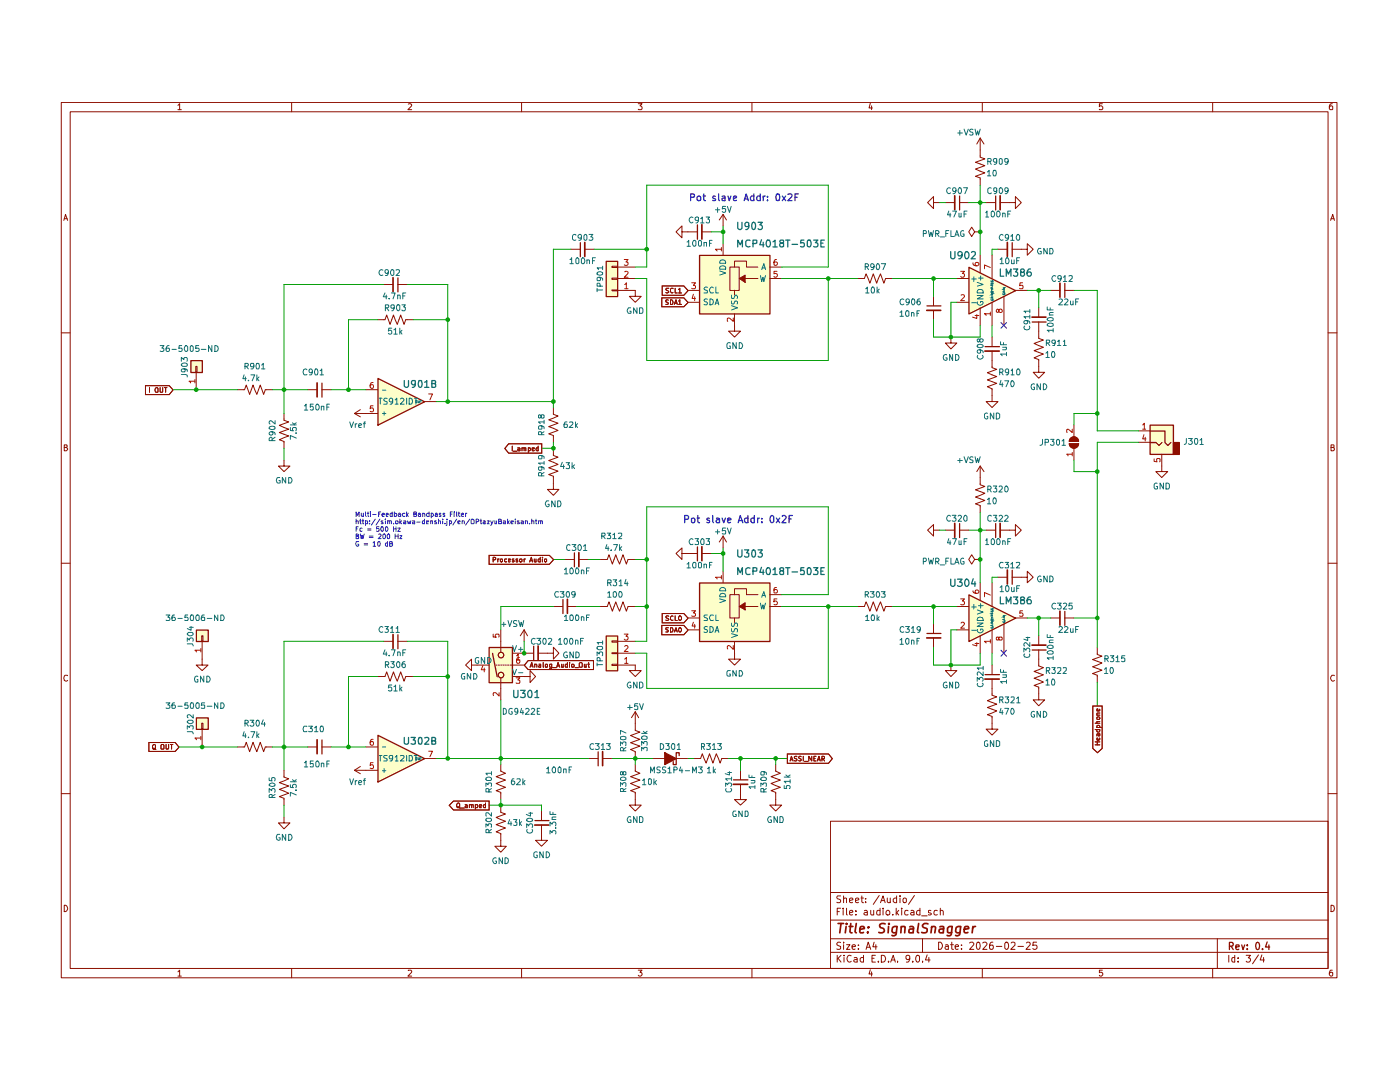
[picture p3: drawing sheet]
<svg xmlns="http://www.w3.org/2000/svg" width="279mm" height="216mm" viewBox="0 0 279 216" stroke-linecap="round" stroke-linejoin="round" font-family="sans-serif">
<g fill="none" stroke="#8d0e00" stroke-width=".2">
<path d="M12.2 20.4h254.6v174.7h-254.6zM14 22.3h251v170.9h-251zM35.5 21l.4-.3v1.2M35.5 21.9h.7M58.2 20.4v1.9M81.5 20.8l.4-.1 .3 .3-.8 .9h.8M104.1 20.4v1.9M127.4 20.7h.7l-.4 .4 .4 .3v.3l-.1 .2-.6-.1M150.1 20.4v1.9M173.7 20.6l-.3 .9h.7M173.9 21.1v.8M196 20.4v1.9"/>
<path d="M220 20.7h-.6v.6l.4-.2 .3 .3v.3l-.2 .2-.5-.1M242 20.4v1.9M265.9 20.7l-.4 .1a.94 .94 0 0 0 0 1.1l.5-.1v-.5l-.4-.2-.3 .3M12.7 44l.4-1.2 .4 1.2M12.8 43.6h.6M265.6 44l.4-1.2 .3 1.2M265.6 43.6h.6M12.2 66.4h1.8M265 66.4h1.8M12.8 89.3h.5v-.5h-.5v1.2h.4l.3-.5-.3-.2M265.6 89.3h.5l.1-.4-.6-.1v1.2l.6-.1 .1-.4-.2-.2M12.2 112.4h1.8"/>
<path d="M265 112.4h1.8M13.5 134.8l-.5-.1a.67 .67 0 0 0-.3 .7 .67 .67 0 0 0 .5 .5l.3-.1M266.3 134.8l-.5-.1a.67 .67 0 0 0-.2 .7 .67 .67 0 0 0 .5 .5l.2-.1M12.2 158.4h1.8M265 158.4h1.8M165.7 163.9h99.3v29.3h-99.3zM165.7 178.1h99.3M167.8 178.8h-.6l-.2 .2 .2 .4 .6 .2v.4l-.3 .1-.5-.1M168.4 179.4l.2-.2 .3 .1v.8M168.4 178.8v1.3M169.5 179.7l.7-.2-.2-.3-.5 .2v.6l.3 .1 .3-.1M170.7 179.7l.7-.2-.2-.3-.5 .2v.6l.3 .1 .3-.1"/>
<path d="M171.8 179.2h.5M172 178.8v1.2l.3 .1M172.8 180v.1M172.8 179.3v.1M175.5 178.7l-1.2 1.8M175.9 179.7h.6M177.1 179.2v.8l.2 .1 .4-.1M177.7 179.2v.9M178.9 179.3a.45 .45 0 0 0-.6 .1v.5a.45 .45 0 0 0 .6 .1M178.9 178.8v1.3M179.6 178.8v.1M179.6 179.2v.9"/>
<path d="M180.3 179.3l.3-.1 .3 .2-.1 .6h-.5zM182.5 178.7l-1.2 1.8M12.8 180.6a.64 .64 0 0 1 .7 .7 .64 .64 0 0 1-.7 .6zM35.5 193.9l.4-.3v1.2M35.5 194.8h.7M58.2 193.2v1.9M81.5 193.7l.5-.1 .2 .3-.8 .9h.8M104.1 193.2v1.9M127.4 193.6h.7l-.4 .4 .4 .1v.4l-.2 .3h-.4l-.1-.2M150.1 193.2v1.9M165.7 190h99.3M165.7 187.3h99.3"/>
<path d="M165.7 183.6h99.3M167.1 190.6v1.4M167.1 181.9h.4M167.3 191.2l.5 .8M167.8 188.1l-.5-.1-.3 .3 .1 .3 .7 .2v.5l-.3 .1h-.5M167.8 181.2h-.7v1.4M167.8 190.6l-.7 .8M168.3 181.2v.2M168.3 181.6v1M168.4 188v.2M168.4 188.5v.9M168.4 190.6v.1"/>
<path d="M168.4 191v1M168.9 188.5h.7l-.7 .9h.7M168.9 181.2v1.3l.2 .1M169.5 182.2l.7-.2-.2-.4-.4 .1-.1 .7 .3 .2 .3-.1M169.9 190.7a.62 .62 0 0 0-.9 .5 .62 .62 0 0 0 .8 .7l.1-.1M170 188.9l.7-.1-.1-.3-.6 .2v.5l.3 .2h.3M170.5 191.1l.4-.1 .2 .2v.8M170.8 182.5v.1M170.8 181.7v.2M171.1 191.4l-.7 .2v.2l.2 .2 .5-.1M171.3 189.3v.1M171.3 188.6v.1"/>
<path d="M172.3 191.1l-.4-.1-.2 .3v.4l.2 .3 .4-.1M172.3 190.6v1.4M172.5 181.7h.5l.1 .9M172.8 189.4l.5-1.4 .5 1.4M173 189h.6M173.1 182l-.7 .2v.2l.3 .2 .4-.1M173.7 193.5l-.3 .8h.7M173.8 181.6v.8l.1 .2 .5-.1M173.9 193.9v.9M174 191.2h.4M174.4 181.6v1M174.4 188l-.2 .9h.8"/>
<path d="M174.7 190.6h-.7v1.4h.7M174.8 188.5v.9M175.3 191.8v.2M175.6 181.7l-.4-.1-.2 .4v.5h.6M175.6 181.2v1.4M175.7 180.1l.5-1.3 .5 1.3M175.9 190.6a.7 .7 0 0 1 .8 .7 .7 .7 0 0 1-.8 .7zM176.2 181.2v.2M176.2 181.6v1M176.9 181.8l.4-.2a.6 .6 0 0 1 .2 .9h-.6zM177.3 191.8v.2M177.8 192l.5-1.4 .4 1.4"/>
<path d="M177.9 191.6h.7M178.2 182.5v.1M178.9 181.2v1.4M178.9 182.1l.5 .5M179.1 191.8v.2M179.4 181.6l-.5 .6M180 181.2v.2M180 181.6v1M181.2 181.7l-.4-.1-.3 .4 .1 .5h.6M181.6 191.2l-.3 .3h-.2l-.3-.3v-.3l.3-.3 .4 .1 .1 .2a1.13 1.13 0 0 1-.4 1.1h-.3M181.8 181.7h.5l.1 .9M182.2 191.8v.2"/>
<path d="M182.4 182l-.7 .2 .2 .4 .5-.1M182.9 190.7l.4-.1 .2 .3v.8l-.2 .3a.73 .73 0 0 1-.6-.6 .73 .73 0 0 1 .2-.7zM183.6 181.7l-.3-.1-.4 .4 .1 .5h.6M183.6 181.2v1.4M183.9 182.7h1.1M184.1 191.8v.2M184.1 187.3v2.7M185 190.5l-.3 1.1h.9M185.4 191v1M185.8 181.7h-.5v.4l.5 .1 .1 .2-.3 .2-.3-.1M187.1 181.7l-.5-.1-.2 .4 .1 .5h.6M187.3 188a.72 .72 0 0 1 .8 .7 .72 .72 0 0 1-.8 .7z"/>
<path d="M187.7 181.8v-.1a.36 .36 0 0 1 .6 .2v.7M187.7 181.2v1.4M188.7 188.6l.4-.1 .2 .2v.7M189.3 188.8h-.5l-.2 .3 .2 .3h.5M189.7 188.5h.6M189.9 188v1.4h.4M190.6 188.9l.7-.1-.2-.3-.5 .2v.5l.3 .2h.3M191.9 189.3v.1M191.9 188.6v.1M193.5 188.2l.6-.2 .2 .3v.3l-.8 .8h.8M194.9 188.2l.3-.2a.81 .81 0 0 1 0 1.4l-.3-.1v-.5zM196 193.2v1.9"/>
<path d="M196.1 188.2l.6-.2 .3 .3-.1 .3-.8 .8h.9M198.2 188l-.5 .1-.2 .5 .1 .8h.6v-.8h-.6l-.1 .2M198.8 188.8h1.1M200.8 188a.78 .78 0 0 1 .6 .6 .78 .78 0 0 1-.3 .8h-.3l-.3-.2v-.9zM201.8 188.2l.2-.2 .5 .1 .1 .5-.9 .8h.9M203.2 188.8h1.1M204.8 188.2l.2-.2h.4l.1 .1 .1 .3-.8 1h.8M206.9 188h-.7l-.1 .7 .7-.1 .2 .6a.52 .52 0 0 1-.9 .1M220 193.6h-.6v.5h.6l.1 .4-.3 .3-.4-.2M242 193.2v1.9M242.9 187.3v5.9M245.2 190.6v1.4"/>
<path d="M246.4 191.1l-.3-.1-.3 .3 .1 .6h.5M246.4 190.6v1.4M247.1 191.8v.2M247.1 191.1v.1M248.7 190.6h.8l-.4 .5 .4 .1v.5l-.2 .3h-.4l-.2-.2M251.2 190.5l-1.2 1.8M251.8 190.5l-.3 1.1h.8M252.2 191v1M265.6 180.6a.64 .64 0 0 1 .7 .7 .64 .64 0 0 1-.7 .6zM265.9 193.6l-.4 .1a.82 .82 0 0 0 .1 1.1l.4-.2v-.5l-.4-.1-.3 .3"/>
</g>
<path d="M245.4 188.8l.6-.1v-.6l-.6-.1v1.5M245.7 188.8l.4 .7M246.6 189l.7-.1-.1-.4h-.5l-.1 .2 .1 .7h.5M247.8 188.5l.3 1 .3-1M248.9 189.3v.2M248.9 188.5v.2M250.7 188.2l.2-.2a.8 .8 0 0 1 .5 .8 .8 .8 0 0 1-.5 .7l-.2-.2-.1-.4zM252 189.3v.2M252.9 188l-.3 1h.8M253.2 188.5v1" fill="none" stroke="#8d0e00" stroke-width=".25"/>
<g fill="none" stroke="#8d0e00" stroke-width=".34">
<path d="M167.3 184.3h1.1M167.8 184.3l-.2 1.8M168.9 184.9l-.2 1.2M168.9 184.3v.1M169.5 184.9h.7M169.8 184.3l-.2 1.6 .1 .1 .3 .1M170.9 184.3l-.3 1.6 .3 .2M171.6 185.5l.9-.2-.1-.4h-.7l-.1 1 .1 .2 .6-.1M173.2 186v.1M173.3 184.9l.1 .1-.1 .1v-.2v.2M176.7 184.4a.79 .79 0 0 0-1.1 .2v.4l.7 .3 .2 .5a.79 .79 0 0 1-1.1 .2M177.3 184.9l-.1 1.2"/>
<path d="M177.4 184.3v.1M179 184.9l-.2 1.7-.4 .1-.4-.1M179 184.9a.65 .65 0 0 0-.9 .3v.8l.2 .1 .6-.1M179.9 185l.2-.1h.5l-.1 1.2M179.9 184.9l-.1 1.2M181.6 184.9h.6v1.2M182.3 185.3l-.7 .1-.2 .3v.3l.2 .1 .6-.1M183.3 184.3l-.2 1.6 .2 .2M185.2 184.4a.79 .79 0 0 0-1.1 .2l.2 .4 .7 .4-.1 .6a.92 .92 0 0 1-1 0M185.9 185l.3-.1h.4v1.2M186 184.9l-.2 1.2M187.6 184.9h.7v1.2"/>
<path d="M188.3 185.3l-.8 .2-.1 .2 .1 .3 .2 .1 .6-.1M190 184.9l-.2 1.7-.3 .1-.5-.1M190 184.9a.65 .65 0 0 0-.9 .3v.8a.64 .64 0 0 0 .8 0M191.7 184.9l-.2 1.7-.4 .1-.4-.1M191.7 184.9a.65 .65 0 0 0-.9 .3v.8l.2 .1 .6-.1M192.4 185.5l.9-.2-.1-.4h-.6l-.2 1 .3 .2 .5-.1M194.2 184.9l-.2 1.2M194.7 184.9l-.6 .3"/>
</g>
<g fill="#fdfec9">
<path d="M120.9 52.1h2.3v7h-2.3z"/>
<path d="M139.6 50.9h14v11.7h-14z"/>
<path d="M120.9 126.9h2.3v6.9h-2.3z"/>
<path d="M229.5 84.8h4.6v5.8h-4.6z"/>
<path d="M193.3 53.3l9.3 4.6-9.3 4.7z"/>
<path d="M193.3 118.7l9.3 4.6-9.3 4.7z"/>
<path d="M139.6 116.3h14v11.7h-14z"/>
<path d="M75.4 75.5l9.3 4.6-9.3 4.7z"/>
<path d="M38.1 71.9h2.2v2.4h-2.2z"/>
<path d="M75.4 146.7l9.3 4.6-9.3 4.7z"/>
<path d="M39.2 125.7h2.3v2.3h-2.3z"/>
<path d="M39.2 143.2h2.3v2.3h-2.3z"/>
<path d="M97.6 129.2h4.6v7h-4.6z"/>
</g>
<g fill="none" stroke="#8d0e00" stroke-width=".2">
<path d="M113.9 49.7h1.9M116.7 49.7h1.9M122.1 57.9h1.1v.1h-1.1zM122.1 55.5h1.1v.2h-1.1zM122.1 53.1h1.1v.3h-1.1zM123.2 57.9h3.6v1.2h1.2l-1.2 1.2-1.2-1.2h1.2M123.2 55.6h3.6M123.2 53.3h3.6M132.1 59.4h4.4l.8 1-.8 .8h-4.4zM132.2 57.1h4.3l.8 .9-.8 .9h-4.3zM133.4 59.9h-.5v.3l.5 .3-.1 .2h-.4M133.5 57.5h-.5l-.1 .2 .6 .6-.3 .2-.3-.1"/>
<path d="M133.8 59.8a.54 .54 0 0 1 .5 .4 .54 .54 0 0 1-.2 .5h-.3zM134.3 57.6l-.3-.1-.2 .2v.5l.3 .3 .2-.1M134.7 57.5v1h.5M135.4 57.8l.3-.3v1M135.4 58.5h.6M136.1 46.3v-1.2l-1.2 1.2 1.2 1.1v-1.1h3M140.1 46.3h1.8M144.3 42.8l-.8 1.1M144.3 42.8l.7 1.1M144.3 42.8v2.3M145.7 53.3h1.8v4.6h-1.8zM146.6 53.3v-1.2h2.4v1.2h2.3"/>
<path d="M146.6 57.9v1M134.6 60.7l.3-.9 .3 .9M134.7 60.5h.4M135.4 60.1l.3-.3v.9M135.4 60.7h.6M146.6 65v1.1h1.2l-1.2 1.2-1.2-1.2h1.2M119.8 111.6h1.4l.3-.9 .7 1.9 .7-1.9 .7 1.9 .7-1.9 .7 1.9 .3-1h1.5M119.8 121h1.4l.3-.9 .7 1.9 .7-1.9 .7 1.9 .7-1.9 .7 1.9 .3-1h1.5M132.1 124.8h4.4l.8 .9-.8 1h-4.4zM133.4 125.3h-.5v.3l.5 .3-.1 .2h-.4M133.8 125.3h.4l.1 .5-.2 .3h-.3zM134.6 126.1l.3-.8 .3 .8"/>
<path d="M134.7 125.9h.4M135.5 125.3a.37 .37 0 0 1 .5 .4 .37 .37 0 0 1-.5 .3z"/>
</g>
<path d="M115.8 48.4v2.8M121 52.1h2.3v7.1h-2.3zM139.2 44.9v2.8M139.6 51h14.1v11.6h-14.1z" fill="none" stroke="#8d0e00" stroke-width=".25"/>
<path d="M116.7 48.4v2.8M140.1 44.8v2.9" fill="none" stroke="#8d0e00" stroke-width=".34"/>
<path d="M124.6 51.8h.7l-.4 .5h.4v.6h-.7M124.7 56.8l.3-.4v1.2M124.7 54.2l.4-.1 .2 .2v.2l-.7 .8h.7M124.7 57.6h.6" fill="none" stroke="#af1500" stroke-width=".2"/>
<path d="M147.5 55.6l1.2-.7v1.4z" fill="#8d0e00"/>
<path d="M137.3 57.9h2.3M144.3 48.6v2.3M147.5 55.6l1.2-.7v1.4zM148.7 55.6h2.6M153.6 55.6h2.4M153.6 53.3h2.4M137.3 60.3h2.3M146.6 62.6v2.4M126.8 152.5v1.4l.9 .4-1.8 .7 1.8 .7-1.8 .6 1.8 .8-1.8 .7 .9 .3v2.5h1.2l-1.2 1.2-1.2-1.2h1.2" fill="none" stroke="#8d0e00" stroke-width=".2"/>
<path d="M138 56.4h.8l-.4 .5 .4 .2v.3l-.2 .2-.6-.1M138.4 58.7l-.3 .9h.7M138.6 59.2v.8M144 49.7h-1.2l.3 .4M144 49.4v.7M155 51.8l-.4 .1-.1 .2v.8h.6v-.5l-.1-.1h-.4l-.1 .1M155.1 54.1h-.6v.5h.6v.5l-.2 .2-.4-.1M146.3 63.5v.6l-.8-.6h-.3v.6" fill="none" stroke="#af1500" stroke-width=".2"/>
<g fill="none" stroke="#116e6f" stroke-width=".2">
<path d="M141.2 57.4l-.4-.1-.3 .2 .1 .3 .6 .2v.4l-.7 .1M141.2 59.7l-.4-.1-.3 .3 .3 .3 .4 .2v.3l-.2 .1-.5-.1M141.7 59.6l.6 .2 .1 .3-.1 .6-.4 .1h-.2zM142.4 57.4l-.3-.1a.67 .67 0 0 0-.5 .5 .67 .67 0 0 0 .3 .7l.5-.1M142.9 57.3v1.2h.5M143.6 54.1l1.2 .4-1.2 .4M143.7 53.2a.65 .65 0 0 1 .7-.1 .65 .65 0 0 1 .4 .6h-1.2zM143.8 51.9h.8l.2 .6h-1.2zM146 58.9l.1 .7h.3l.4-.7 .4 .2-.1 .5M151.8 55l.2 1.2 .3-.9 .1 .9 .4-1.2M152 53.8l.4-1.2 .4 1.2M152.1 53.5h.6"/>
<path d="M142.7 60.8l.4-1.2 .4 1.2M142.8 60.5h.6M146 61l1.2 .4-1.2 .4M146 60.1l.1 .6 .4-.1 .2-.5h.3l.2 .1-.1 .5"/>
</g>
<path d="M135.5 150.8v-.6h-.5v2.4h-.6v-.6" fill="none" stroke="#8d0e00" stroke-width=".25"/>
<path d="M132.7 150.2l2.3 1.2-2.3 1.2z" fill="#8d0e00"/>
<path d="M198.7 104.5v2.8M121 126.9h2.3v7h-2.3zM132.7 150.2l2.3 1.2-2.3 1.2zM146.4 155.6h2.9" fill="none" stroke="#8d0e00" stroke-width=".25"/>
<g fill="none" stroke="#8d0e00" stroke-width=".2">
<path d="M195.6 93v3.7l.9 .4-1.8 .6 1.8 .7-1.8 .8 1.8 .7-1.8 .6 .9 .4v1.4M195.6 93l-.7 1.1M195.6 93l.8 1.1M213.4 88.5h1.9a.93 .93 0 0 1-1 .9 .93 .93 0 0 1-.9-.9zM196.8 105.8h1.9M199.6 105.8h1.9M122.1 132.5h1.1v.3h-1.1zM122.1 130.3h1.1v.1h-1.1zM122.1 127.9h1.1v.2h-1.1zM123.2 132.7h3.6v1.1h1.2l-1.2 1.2-1.2-1.2h1.2M123.2 130.3h3.6M123.2 128h3.6"/>
<path d="M146.6 130.3v1.2h1.2l-1.2 1.2-1.2-1.2h1.2M126.8 142v3.7l.9 .4-1.8 .7 1.8 .7-1.8 .7 1.8 .7-1.8 .7 .9 .4v1.3M126.8 142l-.8 1.2M126.8 142l.7 1.2M130.3 151.3h7M138.5 151.3h1.3l.4-.9 .7 1.9 .7-1.9 .7 1.9 .7-1.9 .7 1.9 .4-1h1.3M147.8 156.5v3h1.2l-1.2 1.1-1.2-1.1h1.2M147.8 153.7v1.9M154.8 152.5v1.4l.9 .4-1.8 .7 1.8 .7-1.8 .6 1.8 .8-1.8 .7 .9 .3v2.5h1.2l-1.2 1.2-1.2-1.2h1.2M157.1 150.4h8.2l.8 1-.8 .9h-8.2zM157.7 151.8l.2-.9 .4 .9M157.8 151.6h.4"/>
<path d="M159 151h-.5v.3l.5 .2v.3h-.5M159.9 151l-.4-.1-.1 .2 .1 .2 .4 .2v.3h-.5M160.3 150.9v.9M160.6 151.9h.6M162 150.9v.9l-.6-.9v.9M162.4 151.3h.3M162.9 150.9h-.5v.9h.5M163.1 151.8l.3-.9 .3 .9M163.2 151.6h.4M164 151.4l.5-.1v-.3l-.5-.1v.9M164.3 151.4l.2 .4"/>
</g>
<path d="M199.6 104.4v2.8M146.3 156.5h2.9" fill="none" stroke="#8d0e00" stroke-width=".34"/>
<path d="M124.6 126.5h.7l-.4 .5h.4v.2v.4l-.5 .1-.2-.2M124.7 131.5l.3-.3v1.2M124.7 129l.4-.2 .2 .4-.7 .8h.7M124.7 132.4h.6" fill="none" stroke="#af1500" stroke-width=".2"/>
<path d="M213.4 88.5h1.9a.93 .93 0 0 1-1 .9 .93 .93 0 0 1-.9-.9z" fill="#8d0e00"/>
<path d="M213.4 88.5a.93 .93 0 0 0 .9 .9 .93 .93 0 0 0 1-.9M213.4 88.1a.93 .93 0 0 1 .9-.9 .93 .93 0 0 1 1 .9" fill="none" stroke="#8d0e00" stroke-width=".2"/>
<path d="M213.7 87.4a.93 .93 0 0 1 1-.2 .93 .93 0 0 1 .6 .9h-1.9z" fill="#8d0e00"/>
<path d="M213.4 88.1a.93 .93 0 0 1 .9-.9 .93 .93 0 0 1 1 .9M213.4 88.1h1.9M214.3 84.8v2.4M214.3 89.4v2.4" fill="none" stroke="#8d0e00" stroke-width=".2"/>
<path d="M214 90.6h-1.1l.2 .4M214 85.6v.7l-.9-.7-.2 .1 .1 .6M214 90.3v.7" fill="none" stroke="#af1500" stroke-width=".2"/>
<path d="M234.1 88.3h1.2v2.3h-1.2z" fill="#8d0e00"/>
<g fill="none" stroke="#8d0e00" stroke-width=".25">
<path d="M191.5 39.1v2.8M198.7 39.1v2.8M193.4 53.3l9.3 4.7-9.3 4.6zM202 48.4v2.8M212.5 56.6v2.7M185 61h2.8M196.6 69.2h2.9M206 64.3h2.8M229.5 84.8h4.7v5.9h-4.7zM229.5 88.3h1.2l.6 .6 .6-.6M229.5 86h3v2.3l.6 .6 .6-.6M234.2 88.3h1.2v2.4h-1.2z"/>
<path d="M139.6 116.3h14.1v11.7h-14.1zM191.5 104.5v2.8M193.4 118.7l9.3 4.7-9.3 4.6zM202 113.8v2.8M196.6 134.6h2.9M206 129.7h2.8M212.5 122v2.8"/>
</g>
<g fill="none" stroke="#8d0e00" stroke-width=".2">
<path d="M195.6 27.6v3.8l.9 .3-1.8 .7 1.8 .7-1.8 .6 1.8 .8-1.8 .7 .9 .3v1.5M195.6 27.6l-.7 1.1M195.6 27.6l.8 1.1M171.1 55.6h1.4l.3-1 .8 1.9 .7-1.9 .7 1.9 .7-1.9 .7 1.9 .3-.9h1.5M186.3 40.4v-1.2l-1.2 1.2 1.2 1.2v-1.2h1.2M186.3 59.1v1.9M188.7 40.4h1.8M191 55.6h2.3M191.5 40.4h1.8M194.5 46.3l-.6-1-.6 1 .6 .9 .6-.9h1.1M195.6 46.3h.1M195.6 50.9v3.6"/>
<path d="M196.8 40.4h1.9M198 50.9v4.7M199.2 49.7h1.8M199.6 40.4h3v1.2l1.2-1.2-1.2-1.2v1.2M200.4 59.1v5.9M202 49.7h3v-1.1l1.2 1.1-1.2 1.2v-1.2M202.6 57.9h2.4M209.7 57.9h1.8M212.5 57.9h1.8M186.3 61.9v1.9M189.8 67.3v1.1h1.2l-1.2 1.2-1.1-1.2h1.1M191 60.3h2.3"/>
<path d="M195.6 61.4v3.6M198 70.1v3.3l.9 .3-1.8 .7 1.8 .7-1.8 .7 1.8 .7-1.8 .7 .9 .4v2.5h1.2l-1.2 1.2-1.2-1.2h1.2M198 60.3v4.7M198 67.3v1.8M207.3 64.2v3.3l.9 .4-1.8 .6 1.8 .8-1.8 .7 1.8 .6-1.8 .8 .9 .3v2.6h1.2l-1.2 1.2-1.1-1.2h1.1M207.3 61.4v1.9M227.2 86h2.3M227.2 88.3h2.3M231.9 90.6v3.5h1.1l-1.1 1.2-1.2-1.2h1.2M145.7 118.7h1.8v4.6h-1.8zM146.6 118.7v-1.2h2.4v1.2h2.3M186.3 105.8v-1.1l-1.2 1.1 1.2 1.2v-1.2h1.2"/>
<path d="M188.7 105.8h1.8M191.5 105.8h1.8M194.5 111.6l-.6-.9-.6 .9 .6 1 .6-1h1.1M195.6 111.6h.1M195.6 116.3v3.5M198 116.3v4.7M199.2 115.2h1.8M201.5 105.8h1.1v1.2l1.2-1.2-1.2-1.1v1.1M202 115.2h3v-1.2l1.2 1.2-1.2 1.1v-1.1M146.6 123.3v.9M189.8 132.7v1.1h1.2l-1.2 1.2-1.1-1.2h1.1M191 121h2.3"/>
<path d="M191 125.7h2.3M195.6 126.9v3.4M198 135.5v3.2l.9 .4-1.8 .7 1.8 .7-1.8 .7 1.8 .7-1.8 .7 .9 .4v2.5h1.2l-1.2 1.2-1.2-1.2h1.2M198 125.7v4.6M198 132.7v1.9M200.4 124.5v5.8M202.6 123.3h2.4M207.3 129.7v3.2l.9 .3-1.8 .8 1.8 .7-1.8 .6 1.8 .8-1.8 .7 .9 .3v2.6h1.2l-1.2 1.1-1.1-1.1h1.1M207.3 126.9v1.8M209.7 123.3h1.8M212.5 123.3h1.8M219 129.2v1.4l.9 .3-1.8 .7 1.8 .7-1.8 .7 1.8 .7-1.8 .7 .9 .3v1.5"/>
<path d="M218.1 140.9h1.9v8.4l-1 .9-.9-.9zM218.6 148.6h.9M218.6 148h.9M218.6 145.6h.9M218.6 144.3h.9M218.9 145.6v.4l.2 .1 .3-.1v-.4M218.9 143.1l.4-.1 .2 .2-.1 .3h-.4zM218.9 142.7h.6M219 148v.6M219.1 146.4l.1 .4h.3l-.1-.4M219.4 147.3l.1 .2-.2 .2h-.3l-.1-.4h.2l.1 .4M219.4 145.2l.1-.3-.2-.2-.4 .1v.4h.9"/>
<path d="M219.4 141.5v.4h-.5v-.4l.2-.1 .1 .5M219.5 146.4h-.5l-.1 .4M219.5 144h-.6l.1 .3M219.5 142.3h-.5v.4"/>
</g>
<g fill="none" stroke="#af1500" stroke-width=".2">
<path d="M191.7 54.1h.8l-.4 .5h.3v.6l-.5 .1-.2-.1M191.8 58.9l.4-.1 .3 .3-.8 .9h.8M194.2 52.4l.1 .5a.82 .82 0 0 0 1.1-.1l-.1-.4h-.4l-.3 .2 .1 .4h.2M197.6 53.4l-1.1-.5v.7M204.1 56.4h-.5l-.1 .6 .6-.1v.7l-.6-.1M194.6 62.9h.8M194.9 62.8v.7l-.8-.2M197.6 62.6h-1.1l.3 .3M197.6 62.3v.6M199.3 61.9l.3-.2 .3 .1 .1 .1v.3l-.4 .2-.3-.2v-.4h-.4l-.1 .4 .3 .2 .2-.2M228 84.8l.4-.4v1.2M228 85.6h.6"/>
<path d="M228.3 86.7l-.3 .9h.7M228.6 87.2v.8M230.3 91.6v.5l.6 .1-.1-.6h.7l-.1 .6M191.7 119.5h.8l-.4 .4 .3 .1v.6h-.7M194.2 117.9v.2a.73 .73 0 0 0 1.2 0l-.3-.4-.4 .1-.1 .3 .3 .3M197.6 118.7l-1.1-.5v.9M191.8 124.3l.4-.1 .3 .3-.8 .8h.8M194.6 128.4h.8M194.9 128.2v.7l-.8-.3M197.6 128h-1.1l.3 .3M197.6 127.6v.7M199.3 127.3l.1-.2h.5l.1 .2-.1 .4h-.5l-.1-.6h-.4v.6h.4v-.2"/>
<path d="M204.1 121.9h-.5l-.1 .5h.6v.6l-.6-.1"/>
</g>
<path d="M190.5 39.1v2.8M199.6 39.1v2.8M201 48.4v2.8M211.5 56.5v2.8M184.9 61.9h2.8M196.5 70.1h2.9M205.9 63.3h2.8M190.5 104.4v2.8M201 113.7v2.8M196.5 135.5h2.9M205.9 128.7h2.8M211.5 122v2.8" fill="none" stroke="#8d0e00" stroke-width=".34"/>
<g fill="none" stroke="#116e6f" stroke-width=".2">
<path d="M193.9 55.7h1M194.3 55.2v1M195 56.3l1.2 .5-1.2 .3M195 59h1.2l-1.2 .6h1.2M195.1 57.9l.2-.1h.6l.3 .3v.4h-1.2zM195.3 55.5h.9M195.7 55.1v.8M197.8 57.7l.2 .1-.2 .2M197.8 56.5v.2h.1l.1-.2h.2v.2M197.8 56l.1 .3 .2-.3 .1 .3M197.8 59.7l.1 .2h.3v-.2l-.2 .1M197.8 58.6h.4l-.4 .2h.4"/>
<path d="M197.8 59.1h.4M198 58.2h.2v.2h-.4v-.2h.1l.1 .2M198 57.6v-.3h-.2v.3h.4M198 57.8h.2M198.1 56.9v.2M198.1 59.3v.2M198.2 56.8l-.4 .2 .4 .1M198.2 59.3l-.4 .1 .4 .1M200.1 58.5v.3h.2h.3v-.3l-.2 .1M200.1 57.4h.5l-.5 .3h.5M200.1 57.9h.5M200.4 58.2v.1"/>
<path d="M200.6 58.1l-.5 .1 .5 .2M193.9 60.4h1M195.1 60.2l-.1 .1a.57 .57 0 0 0 .7 .6l.5-.4-.2-.4h-.3v.3M193.9 121.1h1M193.9 125.8h1M194.3 120.6v.9M195 121.7l1.2 .4-1.2 .4M195 124.3h1.2l-1.2 .7h1.2M195.1 125.6l-.1 .1a.57 .57 0 0 0 .7 .6l.5-.4-.2-.4h-.3v.3M195.2 123.2h.8l.2 .6h-1.2zM195.3 120.9h.9M195.7 120.4v1"/>
<path d="M197.8 123.1l.2 .2-.2 .1M197.8 121.8v.3h.1l.1-.3h.2v.3M197.8 121.4v.3h.1l.1-.3h.2v.3M197.8 125.1l.1 .3 .3-.1v-.3l-.2 .1M197.8 123.9h.4l-.4 .4h.4M197.8 124.5h.4M198 123.6l.2-.1v.3h-.4l.1-.3 .1 .3M198 122.9v-.2h-.2v.2h.4M198 123.3h.2M198.1 122.3v.2M198.1 124.7v.2M198.2 122.3l-.4 .1 .4 .1"/>
<path d="M198.2 124.6l-.4 .2 .4 .2M200.1 123.9l.1 .3h.3l.1-.3h-.2v.1M200.1 122.8h.5l-.5 .3h.5M200.1 123.3h.5M200.4 123.5v.2M200.6 123.4l-.5 .2 .5 .2"/>
</g>
<path d="M147.5 121l1.2-.7v1.4z" fill="#8d0e00"/>
<g fill="none" stroke="#8d0e00" stroke-width=".2">
<path d="M76.6 56.8h1.8M79.4 56.8h1.8M132.1 59.4h4.4l.8 1-.8 .8h-4.4zM132.2 57.1h4.3l.8 .9-.8 .9h-4.3zM133.4 59.9h-.5v.3l.5 .3-.1 .2h-.4M133.5 57.5h-.5l-.1 .2 .6 .6-.3 .2-.3-.1M133.8 59.8a.54 .54 0 0 1 .5 .4 .54 .54 0 0 1-.2 .5h-.3zM134.3 57.6l-.3-.1-.2 .2v.5l.3 .3 .2-.1M134.7 57.5v1h.5M135.4 57.8l.3-.3v1M135.4 58.5h.6M29 77h4.8l.7 .8-.7 .9h-4.8z"/>
<path d="M29.8 77.3v1M31.2 77.3l.3 .2v.7h-.5a.6 .6 0 0 1 .2-.9zM32 77.3v1l.5-.1v-.9M32.8 77.3h.5M33.1 77.3v1M39.1 73.1h.2v1.2h-.2zM39.2 74.3v3.5M47.4 77.8h1.4l.3-1 .7 1.9 .7-1.9 .8 1.9 .6-1.9 .7 1.9 .4-.9h1.4M61.4 77.8h1.9M64.2 77.8h1.9M73 77.8h2.4M75.4 63.8h1.4l.4-.9 .6 1.8 .7-1.8 .8 1.8 .7-1.8 .6 1.8 .4-.9h1.4"/>
<path d="M134.6 60.7l.3-.9 .3 .9M134.7 60.5h.4M135.4 60.1l.3-.3v.9M135.4 60.7h.6M56.7 82.5v1.4l.9 .3-1.9 .7 1.9 .7-1.9 .7 1.9 .7-1.9 .8 1 .3v1.3M56.7 91.8v1.2h1.2l-1.2 1.1-1.1-1.1h1.1M70.7 82.5l1.2 .7M70.7 82.5h4.7M71.9 81.7l-1.2 .8M84.7 80.1h2.4M101.5 88.6h6.6v1.8h-6.6l-.8-.9zM102.2 89v1"/>
<path d="M102.4 90h.8M103.3 89.4h.5v.6M103.8 89.5l-.5 .1 .1 .4 .4-.1M104.2 89.4h.4v.6M104.2 89.4v.6M104.6 89.4h.3v.6M105.4 89.9l.3 .1 .2-.2-.1-.4h-.4v.9M106.2 89.6l.4-.1v-.1h-.4v.5h.4M107.4 89.4h-.3l-.1 .1 .1 .5 .3-.1M107.4 89v1M110.4 89.4v1.5l1 .3-1.9 .7 1.9 .8-1.9 .6 1.9 .7-1.9 .7 .9 .3v2.7h1.1l-1.1 1.1-1.1-1.1h1.1M110.4 81.3v1.4l1 .3-1.9 .8 1.9 .6-1.9 .7 1.9 .8-1.9 .7 .9 .3v1.4"/>
<path d="M97.6 110.8h12l.9 .9-.9 .9h-12zM98.4 111.7l.5-.1v-.3l-.5-.1v.9M99.4 111.5v.6M99.6 111.5l-.2 .2M99.9 111.6h.4v.5h-.4zM101.1 111.5l-.4 .1v.5h.4M101.5 111.8l.4-.1-.1-.2h-.3v.6h.3M102.6 111.5h-.3l-.1 .2 .5 .3-.2 .1h-.3M103.3 111.5h-.3v.3l.3 .1-.1 .2h-.2M103.8 111.5l.4 .1v.5h-.4l-.1-.1zM104.6 111.5v.6M104.9 111.5l-.3 .2"/>
<path d="M105.7 112.1l.3-.9 .3 .9M105.8 111.9h.4M106.6 111.5v.6h.4M107 111.5v.6M107.8 111.5l-.4 .1v.5h.4M107.8 111.2v.9M108.2 111.2v.1M108.2 111.5v.6M108.7 111.6h.4v.5h-.4zM112.7 111.6h1.9M115.5 111.6h1.9M136.1 110.4v-1.1l-1.2 1.1 1.2 1.2v-1.2h3"/>
<path d="M140.1 110.4h1.8M144.3 107v2.3M144.3 114v2.3M144.3 107l-.8 1.2M144.3 107l.7 1.2M153.6 118.7h2.4M40.3 126.9h.2v1.1h-.2zM40.3 128v4.7h1.2l-1.2 1.1-1.1-1.1h1.1M75.4 135h1.4l.4-.9 .6 1.8 .7-1.8 .8 1.8 .7-1.8 .6 1.8 .4-.9h1.4M76.6 128h1.8M79.4 128h1.8M94.1 132.7v-1.2l-1.2 1.2 1.2 1.1v-1.1h3.5"/>
<path d="M99 132.7h.2M99.4 132.7h.3M99.9 125.7v4.4M99.9 135.2v4.5M99.9 132.7h.2M100.4 132.7h.2M100.9 132.7h.1M101.3 132.7h.3M101.8 132.7h2.8M102.2 135h3.6v1.2l1.1-1.2-1.1-1.2v1.2M102.2 130.3h4.3M104.6 125.7v2.3"/>
<path d="M104.6 125.7l-.8 1.2M104.6 125.7l.7 1.2M105.4 131.8h13v1.8h-13l-.8-.8zM105.8 133.1l.3-.9 .3 .9M105.9 132.9h.4M106.7 132.6l.4-.1v.6M106.7 132.5v.6M107.4 130.3h3v-1.1l1.1 1.1-1.1 1.2v-1.2M107.6 132.5h.3v.6h-.3l-.1-.1 .4-.2M108.4 132.2l.1 .9M108.8 132.6h.5l-.1 .5-.4-.1zM110.1 133.1l-.4-.1 .1-.5h.3v.8l-.2 .2-.2-.1"/>
<path d="M110.3 133.2h.7M110.4 121h1.9M111.1 133.1l.3-.9 .3 .9M111.2 132.9h.4M112.1 132.5v.6l.3-.1M112.4 132.5v.6M113.2 132.2v.9h-.3l-.1-.5 .4-.1M113.2 121h1.9M113.7 132.2v.1M113.7 132.5v.6M114.1 132.6l.3-.1 .2 .2-.2 .4-.3-.1zM114.8 133.2h.6"/>
<path d="M115.6 132.4l.3-.2 .3 .2-.1 .7-.5-.1zM116.6 132.5v.6l.4-.1M117 132.5v.6M117.3 132.5h.3M117.5 132.2v.9h.1M132.1 124.8h4.4l.8 .9-.8 1h-4.4zM132.2 122.4h4.3l.8 1-.8 .9h-4.3zM133.4 125.3h-.5v.3l.5 .3-.1 .2h-.4M133.5 123l-.5-.1-.1 .2 .1 .2 .5 .3-.3 .2-.3-.1M133.8 125.3h.4l.1 .5-.2 .3h-.3zM134.3 123l-.2-.1-.3 .2v.5l.3 .2 .2-.1M134.6 126.1l.3-.8 .3 .8"/>
<path d="M134.7 125.9h.4M134.7 122.9v.9h.5M135.5 123l.3-.1a.5 .5 0 0 1 .2 .5 .5 .5 0 0 1-.3 .4l-.3-.3zM135.5 125.3a.37 .37 0 0 1 .5 .4 .37 .37 0 0 1-.5 .3zM137.3 123.3h2.3M137.3 125.7h2.3M146.6 128v2.3M147.5 121l1.2-.7v1.4zM148.7 121h2.6M153.6 121h2.4M171.1 121h1.4l.3-.9 .8 1.9 .7-1.9 .7 1.9 .7-1.9 .7 1.9 .3-1h1.5M186.3 124.5v1.9"/>
<path d="M186.3 127.3v1.9M29.7 148.2h5.3l.7 .9-.7 .8h-5.3zM30.5 148.7l.2-.2 .3 .2-.1 .8-.4-.1zM30.6 149.3l.5 .3M32.3 148.5l.4 .2-.1 .8-.5-.1v-.7zM33.1 148.5l.1 1h.4v-.2v-.8M34 148.5h.5M34.2 148.5v1M40.3 144.3h.2v1.2h-.2zM40.3 145.5v3.5M47.4 149h1.4l.3-.9 .7 1.9 .7-1.9 .8 1.9 .6-1.9 .7 1.9 .4-1h1.4M56.7 153.7v1.4l.9 .3-1.9 .8 1.9 .6-1.9 .7 1.9 .8-1.9 .7 1 .3v1.3"/>
<path d="M61.4 149h1.9M64.2 149h1.9M70.7 153.7h4.7M70.7 153.7l1.2 .7M71.9 152.9l-1.2 .8M73 149h2.4M84.7 151.3h2.4M99.9 152.5v1.4l1 .4-1.9 .7 1.9 .7-1.9 .6 1.9 .8-1.9 .7 .9 .3v1.4M117.4 151.3h1.9M120.3 151.3h1.8M157.1 150.4h8.2l.8 1-.8 .9h-8.2zM157.7 151.8l.2-.9 .4 .9"/>
<path d="M157.8 151.6h.4M159 151h-.5v.3l.5 .2v.3h-.5M159.9 151l-.4-.1-.1 .2 .1 .2 .4 .2v.3h-.5M160.3 150.9v.9M160.6 151.9h.6M162 150.9v.9l-.6-.9v.9M162.4 151.3h.3M162.9 150.9h-.5v.9h.5M163.1 151.8l.3-.9 .3 .9M163.2 151.6h.4M164 151.4l.5-.1v-.3l-.5-.1v.9M164.3 151.4l.2 .4"/>
<path d="M218.1 140.9h1.9v8.4l-1 .9-.9-.9zM218.6 148.6h.9M218.6 148h.9M218.6 145.6h.9M218.6 144.3h.9M218.9 145.6v.4l.2 .1 .3-.1v-.4M218.9 143.1l.4-.1 .2 .2-.1 .3h-.4zM218.9 142.7h.6M219 148v.6M219.1 146.4l.1 .4h.3l-.1-.4M219.4 147.3l.1 .2-.2 .2h-.3l-.1-.4h.2l.1 .4M219.4 145.2l.1-.3-.2-.2-.4 .1v.4h.9"/>
<path d="M219.4 141.5v.4h-.5v-.4l.2-.1 .1 .5M219.5 146.4h-.5l-.1 .4M219.5 144h-.6l.1 .3M219.5 142.3h-.5v.4M56.7 163v1.2h1.2l-1.2 1.2-1.1-1.2h1.1M89.7 160.7l.8-.9h7.1v1.8h-7.1zM91.2 160.4l.2-.2 .3 .2-.1 .8-.4-.1zM91.3 161l.5 .2M91.9 161.2h.8M92.8 160.6h.4l.1 .1v.5h-.5l.1-.4h.4M93.7 160.6h.3l.1 .6M93.7 160.6v.6"/>
<path d="M94.1 160.7v-.1h.3v.6M94.9 161.2h.4v-.6h-.4v.9M95.7 160.9l.4-.1-.1-.2h-.3v.6h.3M96.9 160.2v1h-.3v-.6h.3M99.9 160.6v1.5l1 .3-1.9 .7 1.9 .8-1.9 .6 1.9 .7-1.9 .8 .9 .3v2.6h1.1l-1.1 1.1-1.1-1.1h1.1M108.1 164.6v3.1h1.2l-1.2 1.2-1.2-1.2h1.2M108.1 161.8v1.9"/>
</g>
<g fill="none" stroke="#af1500" stroke-width=".2">
<path d="M38.9 76.1h-1.2l.4 .3M38.9 75.7v.7M74.5 76.3l-.5 .1a.82 .82 0 0 0 .1 1.1l.4-.1v-.4l-.1-.3h-.3l-.2 .3M85.5 78.6h.8l-.5 1.2M74.5 81h-.5l-.1 .6 .1-.2h.4l.1 .3v.4h-.6M144 115.2h-1.2l.3 .3M144 114.8v.7M155 117.2h-.4l-.1 .3v.7l.5 .1 .1-.2v-.3l-.1-.2h-.4l-.1 .2M155.1 119.5h-.6v.6l.4-.2 .2 .3v.4h-.6M40.1 129.7h-1.2l.3 .4M40.1 129.4v.7M96.4 132.8l-.4 .8h.8"/>
<path d="M96.6 133.3v.8M98.4 126.5v.6h.6l-.2-.1v-.3l.2-.2h.5v.6M99.6 138.2v.7l-.7-.7h-.4v.6M103 135.2h.8l-.5 .5 .5 .1-.1 .5h-.7M103.1 130.8l.3-.3v1.2M103.1 131.7h.7M103.7 131.2h-.3a.73 .73 0 0 0-.1 1.2l.4-.1 .1-.2-.1-.4-.4-.1-.2 .3M138 121.9h.8l-.4 .4 .3 .1 .1 .4-.2 .2-.6-.1M138.4 124.2l-.3 .7h.7M138.6 124.6v.7M146.3 128.8v.8l-.8-.8-.3 .2v.5M40.1 147.3h-1.2l.3 .3"/>
<path d="M40.1 146.9v.7M74.5 152.2h-.5l-.1 .6 .1-.2h.4l.1 .3v.4h-.6M74.5 147.5h-.3a.73 .73 0 0 0-.1 1.2l.4-.1v-.4l-.1-.3h-.3l-.2 .3M85.5 149.9h.8l-.5 1.1"/>
</g>
<g fill="none" stroke="#116e6f" stroke-width=".2">
<path d="M76.3 77.8h.7M83 79.9h.2v.4h-.2zM83.5 79.9v.4h.2v-.4M83.9 79.9h.3M84 79.9v.4M76.3 82.5h.7M76.7 82.2v.6M143.6 119.5l1.2 .3-1.2 .5M143.7 117.5a.61 .61 0 0 1 .7-.3 .61 .61 0 0 1 .4 .7h-1.2zM143.8 118.5h.8l.2 .6h-1.2zM152 119.2l.4-1.1 .4 1.1M152.1 118.8h.6"/>
<path d="M95.5 131.3a.45 .45 0 0 0-.6 .1v.7a.45 .45 0 0 0 .6 .2v-.4h-.1M96.7 131.2v1.2l-.7-1.2v1.2M97.3 131.2a.6 .6 0 0 1 .7 .6 .6 .6 0 0 1-.7 .6zM102.3 133.6l.4 1.1 .4-1.1M102.3 128.8l.4 1.2 .4-1.2M103.5 134.2h.8M103.5 129.6h.8M103.9 129.2v.8M141.2 122.7h-.5l-.2 .2 .2 .3 .5 .2v.3l-.7 .1M141.2 125.1l-.4-.1-.3 .3 .1 .2 .6 .3v.3h-.7M141.7 125l.6 .2 .1 .3-.1 .5-.4 .2h-.2zM142.4 122.8l-.5-.1-.3 .5 .3 .6 .5-.1"/>
<path d="M142.7 126.2l.4-1.2 .4 1.2M142.8 125.9h.6M142.9 122.7v1.1h.5M146 126.4l1.2 .4-1.2 .4M146 125.4v.5l.2 .2 .3-.2 .2-.5h.3l.2 .2-.1 .5M146 124.3v.5l.2 .2 .3-.2 .2-.5h.3l.2 .2-.1 .5M151.8 120.3l.2 1.2 .3-.8 .1 .8 .4-1.2M76.3 153.8h.7M76.3 149h.7M76.7 153.4v.7M83 151.1h.2l-.1 .5-.1-.1zM83.5 151.1l.1 .5 .1-.1v-.4"/>
<path d="M83.9 151.1h.3M84 151.1v.5"/>
</g>
<g fill="none" stroke="#8d0e00" stroke-width=".25">
<path d="M79.4 55.5v2.7M38.1 72h2.3v2.3h-2.3zM64.3 76.4v2.8M75.4 75.5l9.3 4.7-9.3 4.6zM112.3 119.6v2.8M114.6 110.3v2.8M139.2 109.1v2.8M39.2 125.7h2.4v2.3h-2.4zM79.4 126.7v2.7M97.6 129.2h4.7v7h-4.7zM98.3 130.4l.9 4.6M106.5 128.9v2.8"/>
<path d="M185 126.4h2.8M39.2 143.3h2.4v2.2h-2.4zM64.3 147.7v2.7M75.4 146.7l9.3 4.7-9.3 4.6zM119.4 150v2.8M106.8 163.7h2.8"/>
<circle cx="100" cy="134.7" r=".55"/>
<circle cx="100" cy="130.7" r=".55"/>
</g>
<path d="M78.4 55.4v2.8M63.3 76.4v2.8M113.2 119.6v2.8M115.5 110.3v2.8M140.1 109.1v2.8M78.4 126.6v2.8M107.4 128.9v2.8M184.9 127.3h2.8M63.3 147.6v2.8M120.3 150v2.8M106.7 164.6h2.8" fill="none" stroke="#8d0e00" stroke-width=".34"/>
<g fill="none" stroke="#019d04" stroke-width=".2">
<path d="M195.6 37v13.9M76.6 56.8h-19.9v25.7M81.2 56.8h8.2v23.3M113.9 49.7h-3.5v31.6M118.6 49.7h10.5M126.8 53.3h2.3v-16.3h36.2v16.3h-9.3M126.8 55.6h2.3v16.3h36.2v-16.3M141.9 46.3h2.4M144.3 45.1v3.5M156 55.6h15.1M178.2 55.6h12.8M186.3 55.6v3.5"/>
<path d="M187.5 40.4h1.2M193.3 40.4h3.5M199.2 49.7h-1.2v1.2M205 57.9h4.7M207.3 57.9v3.5M214.3 57.9h4.7v28.1h8.2M34.5 77.8h12.9M54.4 77.8h7M66.1 77.8h6.9M75.4 63.8h-5.9v14M82.4 63.8h7M186.3 63.8v3.5h9.3v-2.3"/>
<path d="M191 60.3h-1.2v7M198 65v2.3M56.7 89.4v2.4M87.1 80.1h23.3M110.4 88.3v1.1h-2.3M214.3 91.8v2.3h4.7M219 82.5h-4.7v2.3M227.2 88.3h-8.2v40.9M110.4 111.6h2.3M117.4 111.6h2.4M126.8 111.6h2.3M141.9 110.4h2.4"/>
<path d="M144.3 109.3v4.7M156 118.7h9.3v-17.6h-36.2v26.9h-2.3M187.5 105.8h1.2M193.3 105.8h3.5M195.6 102.3v14M199.2 115.2h-1.2v1.1M75.4 135h-5.9v14M76.6 128h-19.9v25.7M81.2 128h8.2v23.3M82.4 135h7M99.9 139.7v12.8M104.6 128v2.3"/>
<path d="M110.4 121h-10.5v4.7M115.1 121h4.7M126.8 121h2.3M156 121h15.1M165.3 121v16.4h-36.2v-7.1h-2.3M178.2 121h12.8M186.3 129.2v3.5h9.3v-2.4M186.3 121v3.5M191 125.7h-1.2v7M198 130.3v2.4M205 123.3h4.7M207.3 123.3v3.6"/>
<path d="M214.3 123.3h4.7M219 136.2v4.6M35.7 149h11.7M54.4 149h7M66.1 149h6.9M87.1 151.3h30.3M99.9 159.5v1.1M122.1 151.3h8.2M126.8 151.3v1.2M137.3 151.3h1.2M145.4 151.3h11.7M147.8 151.3v2.4"/>
<path d="M154.8 151.3v1.2M56.7 160.6v2.4M97.6 160.6h10.5v1.2"/>
</g>
<g fill="none" stroke="#2722c9" stroke-width=".25">
<path d="M137.8 39.4l.7-.1a.36 .36 0 0 0-.2-.6h-.5v1.3M139.1 39.4l.5-.3 .3 .3-.1 .6h-.6zM140.3 39.1h.5M140.5 38.7v1.2l.3 .1M142.7 39.2l-.3-.1-.2 .3 .6 .5-.1 .1h-.5M143.4 38.7v1.2l.2 .1M144.1 39.2h.6v.8M144.7 39.4l-.6 .2v.4h.6M145.3 39.1l.2 .9 .4-.9M146.4 39.6l.6-.2v-.2l-.4-.1-.2 .3v.5l.2 .1h.4M148.6 39.7h.7M150.4 39.2l-.4-.1-.2 .3 .1 .6h.5"/>
<path d="M150.4 38.7v1.3M151.7 39.2l-.4-.1-.3 .3 .1 .6h.6M151.7 38.7v1.3M152.3 39.1v.9M152.7 39.1l-.4 .3M153.2 40h.1M153.2 39.2v.2M154.9 38.8h.6v1.2h-.6zM156.1 39.1l.7 .9M156.8 39.1l-.7 .9M157.2 38.8l.6-.1 .3 .2-.1 .4-.8 .7h.9M158.7 39.4h.4"/>
<path d="M159.3 38.7h-.6v1.3M148.5 40l.4-1.3 .4 1.3M136.6 103.6l.7-.1 .1-.5-.2-.1h-.6v1.4M138 103.5h.1a.36 .36 0 0 1 .6 .1l-.1 .6-.3 .1-.3-.2zM139.1 103.4h.5M139.3 102.9v1.1l.1 .3h.2M141.6 103.5l-.4-.1-.2 .1 .2 .3 .4 .1v.3h-.6M142.2 102.9v1.1l.2 .3M143 103.5l.3-.1 .3 .1v.8M143.6 103.7h-.5l-.2 .3 .2 .3 .5-.1M144.1 103.4l.3 .9 .4-.9M145.2 103.8l.7-.1-.1-.2-.4-.1-.2 .1 .1 .7h.5"/>
<path d="M147.3 104.3l.4-1.4 .5 1.4M147.4 103.9h.7M149.3 103.5l-.5-.1-.2 .2v.4l.2 .3 .5-.1M149.3 102.9v1.4M150.5 103.5l-.4-.1-.2 .2v.4l.2 .3 .4-.1M150.5 102.9v1.4M151.2 103.4v.9M151.5 103.4l-.3 .1v.1M152.1 104.1v.2M152.1 103.5h.1M153.8 102.9h.3l.3 .2v.9l-.3 .3a.82 .82 0 0 1-.3-1.4zM154.9 103.4l.7 .9"/>
<path d="M155.6 103.4l-.7 .9M156.1 103l.2-.1h.3l.3 .4-.9 1h.9M157.5 103.5h.4M158.2 102.9h-.7v1.4"/>
</g>
<g fill="none" stroke="#2722c9" stroke-width=".2">
<path d="M71.1 103.1v-1l.2 .7 .4-.7v1M71.1 104h.4v.5M71.1 107h.4l.1-.3-.5-.2v1h.4l.1-.4-.3-.1M71.1 103.6v.9M71.1 105.5h.2M71.5 105.1h-.4v.9M71.6 108.1h-.4a.48 .48 0 0 0-.2 .6 .48 .48 0 0 0 .6 .2v-.3h-.2M71.7 103.9h.4M71.9 103.6v.9h.2M71.9 106.5l.2 1 .2-.7 .1 .7 .3-1M72.1 102.4v.5l.2 .2 .2-.1M72.3 105.4h-.5v.6h.5"/>
<path d="M72.3 103.9h.3M72.4 103.6v.9h.2M72.5 102.4v.7M72.7 108.5h.7M72.7 108.7h.7M72.9 102.1v.8l.2 .2M72.9 104.5l.5-.1-.1-.5h-.4v1M73.3 102.4h.3M73.4 105.5h.6M73.4 105.8h.6M73.4 102.1v.9l.2 .1M73.7 107h.8"/>
<path d="M73.7 107.2h.8M73.8 104.4v.1M73.8 103.9v.1M74 102.1v.1M74 102.4v.7M74.4 102.7h.7M74.5 108.3l.2-.2v.9M74.5 109h.5M74.9 103.6l-.8 1.2M75.5 108.1a.47 .47 0 0 1 .4 .4 .47 .47 0 0 1-.3 .5l-.2-.3zM75.6 106.6l.3-.1 .2 .3-.6 .7h.6M75.6 102.6h.2"/>
<path d="M75.6 105.1h-.5v.4h.5v.5h-.5M75.8 103.6l-.7 1.2M76 102.1h-.4v1M76.1 105.2l.3-.1 .1 .2v.6l-.2 .1a.53 .53 0 0 1-.2-.8zM76.2 102.7h.5l-.1-.3-.4 .2v.3l.2 .2 .3-.1M76.4 103.9h-.2l-.1 .2 .4 .3-.4 .1M76.4 106.7l.3-.2 .2 .2-.1 .8h-.3zM76.9 103.6v.1M76.9 103.9v.6M77 105.1a.47 .47 0 0 1 .4 .4 .47 .47 0 0 1-.3 .5l-.2-.1zM77.1 102.7h.4l-.2-.3-.2 .1v.5h.3M77.3 104l.4-.1v.6"/>
<path d="M77.3 106.6l.3-.1 .2 .2-.1 .8-.4-.1zM77.3 108.4l-.2-.1-.2 .2 .1 .4h.3M77.3 103.9v.6M77.3 108.1v.9M77.7 104l.4-.1v.6M77.8 108.5l.5-.1v-.2l-.5-.1v.9h.4l.2-.3-.3-.2M78.3 102.5l-.3-.1-.2 .2v.3l.2 .2 .3-.1M78.3 102.1v1M78.5 104.4v.1M78.5 105.5h.5M78.5 105.1v.9M78.7 102.5l.2-.1 .3 .2-.1 .4h-.4"/>
<path d="M78.7 102.1v1M78.9 107h.6M78.9 106.5v1M78.9 104l.5-.1v.6l-.5-.1zM79 105.1v.9M79.4 105.4h.5l-.5 .6h.5M79.5 106.5v1M79.5 102.5l.3-.1 .2 .2v.5M79.8 106.9h.4l-.4 .6h.4M79.8 103.6v.9M79.9 104.2l.2 .3M80 102.7h-.5l.1 .4 .4-.1"/>
<path d="M80.1 103.9l-.3 .4M80.6 103.9l.4 .1v.5h-.4v-.3l.4-.1M80.8 102.5l-.2-.1-.3 .2 .1 .4h.4M81.1 102.1v1M81.2 102.7l.3 .4M81.3 103.9l.2 .6 .2-.4 .1 .4 .2-.6M81.5 102.4l-.4 .4M82.3 103.9l.5 .1v.5h-.5v-.3l.5-.1M82.6 102.6l.5-.1v-.3l-.5-.1v1l.6-.2-.1-.3h-.2M83.2 104.2h.7M83.5 102.5l.3-.1 .1 .2v.5M83.9 102.7h-.4l.1 .4 .3-.1"/>
<path d="M84.4 102.5l.2-.1 .2 .2v.5M84.4 102.4v.7M84.7 103.6v.9h-.3v-.6h.3M85.1 104.2l.4-.2-.4-.1v.6h.4M85.6 102.5l-.3-.1-.2 .2v.3l.2 .2 .3-.1M85.6 102.1v1M86 104l.3-.1v.6M86 103.9v.6M86.1 102.5l.2-.1 .2 .2v.3l-.2 .2-.2-.1M86.1 102.4v.9M86.9 102.5h.3v.6M87.1 103.9h-.4v.3h.3l.2 .2-.5 .1"/>
<path d="M87.2 102.7l-.4 .1 .2 .3 .2-.1M87.5 104h.4v.5M87.5 103.6v.9M88 102.5h-.3l.1 .2 .2 .1-.1 .3-.2-.1M88.3 103.6v.1M88.3 103.9v.6M88.8 102.5h-.4v.2l.4 .1-.1 .3-.3-.1M88.8 104.4v.1M89.2 103.9v.9l-.2 .1M89.2 103.6v.1M89.7 104.5h.3v-.6h-.3v1M89.9 102.6h.3"/>
<path d="M90.3 102.1h-.4v1M90.6 102.1v.1M90.6 102.4v.7M91.1 102.1l.1 1M91.1 103.6l-.7 1.2M91.4 104.2l.4-.1v-.2l-.4 .1v.4l.4 .1M91.5 102.4h.3M91.6 102.1v.8l.2 .2M92.1 102.7h.4l-.1-.3-.3 .2v.3l.1 .2 .3-.1M92.2 104h.5v.5M92.2 103.9v.6M92.9 102.4v.7"/>
<path d="M93.2 102.4l-.3 .2M93.8 103.6l-.9 1.2M94.2 103.6l.4 .2v.6l-.2 .1-.4-.1v-.6zM95 104.1h.4l.1-.3-.1-.2h-.4v.9M95.8 103.9h.3M96 103.6v.9h.1M96.5 103.9h.3v.6h-.3v-.3l.3-.1M97.2 103.9h.5l-.5 .6h.5M97.9 103.9l.3 .6M98.4 103.9l-.3 .9-.2 .1M98.8 103.9v.6l.3-.1M99.1 103.9v.6"/>
<path d="M99.5 104h.4l.1-.3-.5-.1v.9h.5l.1-.3-.2-.2M100.5 103.9l.4 .1v.5h-.4v-.3l.4-.1M101.3 103.6v.9M101.4 104.2l.2 .3M101.6 103.9l-.3 .4M102 104.2l.5-.1-.1-.2-.4 .1v.4l.4 .1M102.8 103.6v.1M102.8 103.9v.6M103.6 103.9h-.4v.3h.3l.2 .2-.5 .1M104 103.9l.4 .1v.5h-.4v-.3l.4-.1M104.9 104h.4v.5M104.9 103.9v.6"/>
<path d="M105.7 104.4v.1M106.1 104h.4v.5M106.1 103.6v.9M106.8 103.9h.3M107 103.6v.9h.1M107.5 104h.4v.5M107.5 103.9v.6M107.9 104l.3-.1v.6"/>
</g>
<path d="M199.8 64.4l1.1 1.1M200.9 64.4l-1.1 1.1M199.8 129.7l1.1 1.2M200.9 129.7l-1.1 1.2" fill="none" stroke="#19158f" stroke-width=".2"/>
<g fill="#019d04">
<circle cx="129.1" cy="121" r=".47"/>
<circle cx="144.3" cy="110.4" r=".47"/>
<circle cx="129.1" cy="111.6" r=".47"/>
<circle cx="165.3" cy="55.6" r=".47"/>
<circle cx="144.3" cy="46.3" r=".47"/>
<circle cx="129.1" cy="49.7" r=".47"/>
<circle cx="147.8" cy="151.3" r=".47"/>
<circle cx="154.8" cy="151.3" r=".47"/>
<circle cx="126.8" cy="151.3" r=".47"/>
<circle cx="195.6" cy="105.8" r=".47"/>
<circle cx="219" cy="123.3" r=".47"/>
<circle cx="219" cy="82.5" r=".47"/>
<circle cx="219" cy="94.1" r=".47"/>
<circle cx="189.8" cy="67.3" r=".47"/>
<circle cx="207.3" cy="57.9" r=".47"/>
<circle cx="195.6" cy="46.3" r=".47"/>
<circle cx="186.3" cy="55.6" r=".47"/>
<circle cx="195.6" cy="40.4" r=".47"/>
<circle cx="195.6" cy="111.6" r=".47"/>
<circle cx="207.3" cy="123.3" r=".47"/>
<circle cx="165.3" cy="121" r=".47"/>
<circle cx="186.3" cy="121" r=".47"/>
<circle cx="189.8" cy="132.7" r=".47"/>
<circle cx="89.4" cy="63.8" r=".47"/>
<circle cx="69.5" cy="77.8" r=".47"/>
<circle cx="56.7" cy="77.8" r=".47"/>
<circle cx="39.2" cy="77.8" r=".47"/>
<circle cx="69.5" cy="149" r=".47"/>
<circle cx="56.7" cy="149" r=".47"/>
<circle cx="89.4" cy="151.3" r=".47"/>
<circle cx="89.4" cy="135" r=".47"/>
<circle cx="40.3" cy="149" r=".47"/>
<circle cx="110.4" cy="80.1" r=".47"/>
<circle cx="110.4" cy="89.4" r=".47"/>
<circle cx="89.4" cy="80.1" r=".47"/>
<circle cx="104.6" cy="130.3" r=".47"/>
<circle cx="99.9" cy="151.3" r=".47"/>
<circle cx="99.9" cy="160.6" r=".47"/>
</g>
<g fill="none" stroke="#116e6f" stroke-width=".2">
<path d="M189.7 37.5a.54 .54 0 0 0-.8 .5 .54 .54 0 0 0 .7 .6l.1-.1M190.8 38l-.1 .1-.3 .1-.3-.2v-.3a.35 .35 0 0 1 .4-.3 .35 .35 0 0 1 .3 .3l-.1 .7-.2 .2h-.3M191.1 26.5h1M191.5 37.5h.1a.69 .69 0 0 1-.1 1.1l-.2-.2a.73 .73 0 0 1 .2-.9zM191.6 26v1M192.3 37.5h.8l-.5 1.1M192.4 25.8l.4 1.2 .4-1.2M194.2 25.9l-.4-.1-.3 .2 .3 .4 .4 .1v.4h-.7M194.6 25.8l.3 1.2 .2-.9 .2 .9 .3-1.2M197.1 34.3l.3-.3v1.1M197.1 35.1h.6M197.1 32.2h.6v-.5l-.6-.1v1.2"/>
<path d="M197.5 32.2l.3 .6M197.8 37.5a.45 .45 0 0 0-.7 .2v.7a.45 .45 0 0 0 .7 .2v-.1M198.3 34a.6 .6 0 0 1 .6 .4 .6 .6 0 0 1-.2 .7l-.5-.1v-.6zM198.9 38l-.2 .2h-.2l-.2-.1v-.6h.6v.9l-.2 .2h-.3M198.9 32.1l-.2 .3h-.2l-.3-.3 .1-.4h.6v.8l-.5 .3M199.5 37.5h.2a.62 .62 0 0 1 .4 .6 .62 .62 0 0 1-.4 .5l-.3-.2zM199.5 31.7l.3-.1 .2 .3v.6l-.2 .3-.4-.3zM201.2 38l-.2 .2h-.3l-.2-.2 .2-.5h.4a.72 .72 0 0 1-.5 1.1M201.2 32.1l-.2 .3-.5-.2v-.5l.5-.1a.73 .73 0 0 1-.1 1.2h-.3M76.4 53.9a.55 .55 0 0 0-.8 .5 .55 .55 0 0 0 .8 .5M76.8 58.5l-.3 .7h.8M77.1 58.9v.7"/>
<path d="M77.5 54.3l-.1 .2-.3 .1-.2-.1-.1-.4a.35 .35 0 0 1 .4-.3 .35 .35 0 0 1 .3 .3l-.2 .8-.4 .1M77.7 59.6h.1M78.1 58.5h.8l-.5 1.1M78.1 53.9l.3-.1 .2 .3v.6l-.3 .3a.7 .7 0 0 1-.2-1.1zM79 53.9h.7v.4l-.7 .7h.7M79.4 59l.4-.1 .1 .7M79.4 58.9v.7M80.4 59h.4M81 58.5h-.6v1.1M113.7 51.8h.2l.2-.4v1.2M113.7 52.6h.7M114.9 46.9l-.1-.1-.5 .1v.8a.45 .45 0 0 0 .6 .2"/>
<path d="M115.2 51.4l.3 .3v.7l-.1 .2-.5-.2v-.7zM116 47.3v.1l-.4 .1-.2-.1v-.4l.2-.2 .4 .1v.8l-.5 .3M116.3 51.4a.71 .71 0 0 1 .2 1.2h-.3l-.2-.2v-.7zM116.8 46.8l.3 .2v.7l-.2 .3-.4-.3v-.7zM117.1 51.9h.5v.7M117.1 51.9v.7M117.6 46.8h.7l-.4 .5 .4 .1-.1 .5h-.6M118.2 52h.5M118.8 51.4h-.6v1.2M119.2 54.4l.6-.2 .5 .2v.3a.78 .78 0 0 1-1.1-.1zM119.2 57.5v.7M119.2 57.9h1.1"/>
<path d="M119.6 55.3l.2 .3v.4h-.6v-.5a.82 .82 0 0 1 1.1 .1v.3M119.8 57.1v-.4l-.2-.2-.4 .1v.5h1.1M120.3 53.5h-1.1l.2 .3M120.3 53.1v.7M137.1 48.3l.4-.3v1.1M137.1 49.1h.7M138.3 43.4l-.3-.1a.6 .6 0 0 0-.5 .7l.5 .5 .3-.2M138.4 48h.2l.3 .2v.7l-.3 .2a.7 .7 0 0 1-.2-1.1zM139.4 43.8l-.1 .2h-.4l-.2-.2 .1-.4h.6v.7l-.2 .3-.3 .1M139.5 48h.2l.3 .2v.7l-.3 .2-.3-.2zM139.8 43.6l.4-.3v1.2M139.8 44.5h.7"/>
<path d="M140.5 48.5l.5-.1v.7M140.5 48.4v.7M140.9 43.3h.7l-.3 .4 .3 .2v.4l-.2 .2h-.3l-.2-.2M141.6 48.6h.3M142.1 48h-.5v1.1M142.8 41.9h.8M143.2 41.4v1M144.8 41.2h-.6l-.1 .5h.7v.5l-.2 .2h-.3l-.2-.2M145.2 41.2l.4 1.2 .3-1.2M172.7 53.2h.5l.1-.3-.2-.3h-.4v1.2M172.8 57.6l.3-.3v1.2M172.8 58.5h.6"/>
<path d="M172.9 53.2l.4 .6M174.1 57.3a.75 .75 0 0 1 .3 1.2h-.4l-.1-.5v-.6zM174.4 53.1l-.2 .3-.4-.2v-.4l.4-.2a.72 .72 0 0 1-.1 1.2h-.2M175 57.3v1.2M175.1 52.6a.62 .62 0 0 1 .5 .6 .62 .62 0 0 1-.5 .6 .78 .78 0 0 1 0-1.2zM175.1 58l.4 .5M175.5 57.7l-.5 .4M175.9 52.6h.8l-.5 1.2M180.4 59.7l-.3-.1a.6 .6 0 0 0-.5 .6 .6 .6 0 0 0 .5 .6l.3-.1M182 59.7l.3-.1a.69 .69 0 0 1-.1 1.2l-.3-.4zM183.6 59.6l-.4 .1a.82 .82 0 0 0 .1 1.1l.3-.1 .1-.4-.3-.2-.4 .2M184.3 46.6l.6-.1v-.3l-.2-.2h-.4v1.2"/>
<path d="M185.3 46l.2 1.2 .3-.9 .2 .9 .3-1.2M186.7 46.6h.6v-.5l-.6-.1v1.2M187 46.6l.4 .6M187.7 47.3h.8M188.8 46.6h.4M189.4 46h-.6v1.2M189.4 42.1l-.3 .8h.7M189.6 42.5v.8M189.8 46v1.2h.6M190.1 42.1h.8l-.5 1.2M190.5 47.2l.5-1.2 .4 1.2M190.7 46.9h.5"/>
<path d="M191.4 42.5v.7h.4M191.8 42.5v.8M192.3 46.1l-.2-.1-.4 .3v.6l.4 .3 .3-.1v-.4h-.3M192.4 42.7h.4M193 42.1h-.6v1.2M196.7 42.5l.3-.4v1.2M196.7 43.3h.6M197.9 42.2l.3-.1a.64 .64 0 0 1 .3 .6 .64 .64 0 0 1-.4 .6l-.3-.3zM199 42.2l.3-.1a.64 .64 0 0 1 .3 .6 .64 .64 0 0 1-.4 .6l-.3-.3zM199.6 51.8l.3-.4v1.2M199.6 52.6h.7M200.1 42.6l.4-.1 .1 .8"/>
<path d="M200.1 42.5v.8M200.2 46.9l-.4-.1-.4 .5a.53 .53 0 0 0 .2 .5 .53 .53 0 0 0 .6 .1M201 51.4a.71 .71 0 0 1 .2 1.2h-.3l-.2-.2v-.7zM201.1 42.7h.4M201.3 47.3a.35 .35 0 0 1-.3 .2 .35 .35 0 0 1-.4-.2l.1-.4 .3-.1a.73 .73 0 0 1 0 1.2h-.3M201.7 42.1h-.6v1.2M201.7 47.1h.2l.2-.3v1.2M201.7 48h.7M201.9 51.9v.7l.5-.1M202.4 51.9v.7M202.9 52h.4M203 46.9l.2-.1 .3 .2v.7l-.3 .3a.74 .74 0 0 1-.2-1.1z"/>
<path d="M203.5 51.4h-.6v1.2M207.7 49.6h-.4l-.2 .2-.1 .4 .3 .5 .5-.1v-.4h-.2M209 49.6v1.1l-.7-1.1v1.1M209.5 49.6h.4l.2 .1 .1 .5-.3 .5h-.4zM210.7 55.1l-.4-.1a.6 .6 0 0 0-.4 .7l.4 .5 .4-.2M211.4 59.7l.4-.1 .2 .4-.7 .8h.7M211.8 55.5l-.1 .2h-.5l-.1-.2 .1-.4h.5a.85 .85 0 0 1-.3 1.1h-.2M212.2 55.3l.3-.3v1.2M212.2 56.2h.7M212.5 59.7l.4-.1 .2 .4-.7 .8h.7M213.3 55.1h.7v.4l-.7 .7h.7M215.3 59.6h-.6v1.2"/>
<path d="M32 69h.7l-.4 .5 .4 .1-.1 .5h-.6M33.7 69h-.2a.73 .73 0 0 0-.1 1.1h.3l.1-.5-.1-.1h-.5l-.1 .1M34.3 69.7h.9M36.2 74.7h.8l.4 .2v.3M36.2 72.1v-.8l.5 .4 .2-.4h.3l.2 .2-.1 .6M36.3 69h-.5l-.1 .5h.6v.6h-.6M36.3 72.6l.7-.2 .4 .2v.3l-.2 .2h-.8l-.2-.3zM36.7 73.6l.3 .2-.1 .4h-.5l-.2-.2 .2-.4h.7l.3 .2v.3M37 69h.2l.3 .2v.7l-.4 .2a.74 .74 0 0 1-.1-1.1zM38.1 69h.2l.3 .2v.7l-.3 .2-.3-.2zM39.7 69h-.6v.5h.5l.1 .1v.5h-.6M40.2 69.7h.9"/>
<path d="M42.3 69v1.1l-.7-1.1v1.1M42.9 69l.6 .1 .1 .4-.1 .5-.4 .1h-.2zM48.7 74.8l-.2 .8h.6M48.9 73.1l.6-.1 .1-.3-.2-.2h-.5v1.1M49 75.2v.8M49.1 73.1l.5 .5M49.6 75.9v.1M50.1 74.8h.7l-.5 1.2M50.7 73l-.1 .2h-.5v-.7h.5l.1 .2-.2 .8-.4 .1M51.2 72.6l.1-.1a.6 .6 0 0 1 .5 .4 .6 .6 0 0 1-.2 .7l-.4-.1zM51.3 74.8v1.2M51.3 75.6l.4 .4"/>
<path d="M51.7 75.2l-.4 .4M52.2 72.8l.3-.3v1.1M52.2 73.6h.7M61.3 73.8l-.3-.2a.67 .67 0 0 0-.5 .5 .67 .67 0 0 0 .2 .7l.6-.1M62.4 74.1l-.3 .3-.3-.1-.1-.2 .1-.4 .3-.1a.81 .81 0 0 1 0 1.2h-.3M63 73.6a.75 .75 0 0 1 .3 1.2h-.4l-.1-.4 .1-.6zM63.9 74l.3-.4v1.2M63.9 74.8h.7M75.6 79.5h.6M75.9 79.5v1.1M76.9 61.4l.6-.1v-.5h-.6v1.2M77.2 61.4l.4 .6"/>
<path d="M77.3 79.5h-.5l-.2 .2 .1 .3 .6 .2v.4h-.7M78.2 65.5h-.6l-.1 .6 .2-.2h.3l.2 .2v.4l-.2 .2h-.3l-.2-.2M78.4 80v.1l-.5 .1-.2-.2v-.3l.2-.2 .5 .1v.8l-.2 .2h-.4M78.6 65.8l.3-.3v1.2M78.6 66.7h.7M78.7 61.3l-.1 .2h-.4l-.2-.2v-.3l.2-.2 .4 .1a.85 .85 0 0 1-.2 1.1h-.2M78.9 79.8l.3-.3v1.1M79.3 60.8h.3l.2 .2v.8l-.3 .2a.71 .71 0 0 1-.2-1.2zM79.8 65.5v1.2M80 79.6l.4-.1 .2 .3-.7 .8h.7M80 66.2l.2 .5M80.2 60.8h.7l-.3 .5h.3v.5l-.2 .2h-.3l-.2-.2"/>
<path d="M80.2 65.9l-.4 .4M81.1 79.5v1.1M81.7 79.5a.66 .66 0 0 1 .6 .4 .66 .66 0 0 1-.2 .7h-.4zM82.7 79.5h.6M83 79.5v1.1M125.9 61.4h-.5l-.2 .5 .2 .6 .5-.1v-.3h-.2M127.1 61.4v1.1l-.7-1.1v1.1M127.6 61.4h.5l.2 .3v.6l-.2 .2h-.5zM145.7 68.4h-.3l-.3 .3v.6l.1 .2h.5v-.5h-.1M146.9 68.4v1.1l-.6-1.1v1.1M147.5 68.4a.66 .66 0 0 1 .7 .4 .66 .66 0 0 1-.3 .7h-.4zM179.6 62.4l.4-.4v1.1"/>
<path d="M179.6 63.1h.7M180.9 62h.3l.2 .2v.7l-.2 .2h-.3l-.2-.4zM181.5 60.1l-.1 .2-.3 .1-.2-.1-.1-.4a.35 .35 0 0 1 .3-.3 .35 .35 0 0 1 .4 .3l-.1 .7-.3 .2h-.2M181.9 62.5l.2-.1 .3 .1v.6M181.9 62.4v.7M183 62.5h.3M183.5 62h-.5v1.1M188.9 70.8l-.2-.1a.61 .61 0 0 0-.5 .7 .61 .61 0 0 0 .6 .5l.2-.2v-.3h-.2M190.1 70.7v1.2l-.6-1.2v1.2M190.7 70.7l.6 .2 .1 .3-.1 .5-.3 .2h-.3zM195.1 70.9l-.1 .3a.6 .6 0 0 0 .7 .5l.5-.5-.2-.3M195.1 68.8l.6-.1 .5 .3a.69 .69 0 0 1-1.2 .1z"/>
<path d="M195.5 69.8l.2 .1v.5l-.4 .1a.35 .35 0 0 1-.3-.4 .35 .35 0 0 1 .3-.3l.7 .2 .2 .4M195.5 67.8l.2-.2 .5 .2v.2l-.2 .3-.5-.2-.1-.4-.1-.1-.3 .2v.2l.3 .3 .2-.3M199.5 74.3l.6-.1 .1-.3-.2-.3h-.5v1.2M199.7 68.2v.6h1.2M199.8 75.9l-.3 .8h.7M199.8 74.3l.4 .5M200 76.4v.8M200.1 69.3h.8M200.3 68.4v.4M200.5 76h.8l-.5 1.2M200.8 69.3l.1 .3-.2 .2h-.6M200.9 70.6h-1.2l.3 .4"/>
<path d="M200.9 70.3v.7M201.3 74.1v.2l-.4 .1-.3-.3v-.2l.3-.3 .4 .2v.7l-.2 .3h-.3M201.8 76.1l.3-.1a.64 .64 0 0 1 .3 .6 .64 .64 0 0 1-.4 .6l-.2-.1-.1-.4zM201.8 74l.3-.4v1.2M201.8 74.8h.6M203.2 73.6a.71 .71 0 0 1 .2 1.2h-.3l-.2-.2v-.7zM204.5 65.1l-.2 .2a.6 .6 0 0 0 .6 .5 .6 .6 0 0 0 .6-.5l-.1-.2M204.8 64l.3 .2-.1 .4h-.6l-.1-.4a.73 .73 0 0 1 1.2 .1v.3M205.5 63.2h-1.2l.4 .3M205.5 62.1h-1.2l.4 .2v.1M205.5 61.8v.6M205.5 62.9v.6"/>
<path d="M206.5 76.7l-.2-.1a.6 .6 0 0 0-.5 .6 .6 .6 0 0 0 .5 .6l.2-.1v-.4h-.2M207.6 76.6v1.2l-.6-1.2v1.2M208.2 76.6a.58 .58 0 0 1 .7 .7l-.2 .4-.5 .1zM208.7 70.5l.4-.4v1.2M208.7 71.3h.7M208.8 68.4h.6v-.5h-.6v1.1M209 64.7l.2-.1 .6-.1 .4 .1v.4a.75 .75 0 0 1-1.2-.3zM209 63.6l.2-.1 .6-.1 .4 .1v.4a.75 .75 0 0 1-1.2-.3zM209 61.3v.5h1.2M209.1 68.4l.4 .6M209.4 62.9h.8M209.6 61.4v.4"/>
<path d="M209.9 70.2l.4-.1a.78 .78 0 0 1 0 1.2l-.4-.1zM210.2 65.9h-1.2l.3 .3M210.2 62.4h-.6l-.2 .1 .1 .4M210.2 65.6v.6M210.6 68.3l-.2 .2h-.2l-.3-.2v-.3l.2-.1h.4l.1 .1-.2 1h-.3M211 68.1h.2l.2-.2v1.1M211 69h.7M212.2 68.1l.3-.2v1.1M212.2 69h.6M213.7 60.1v.6l.3 .1 .2-.1M214.2 60.1v.7M214.7 60.2h.4"/>
<path d="M53.7 85.3a.78 .78 0 0 1 1.2 0v.2a.69 .69 0 0 1-1.2-.2zM54.2 86.1l.3 .3-.1 .3h-.6l-.1-.3a.72 .72 0 0 1 1.2 .1v.2M54.3 87.9v-.5l-.3-.2-.3 .3v.4h1.2M54.9 83.9v.7l-.8-.7-.4 .3 .2 .4M54.9 87.2l-.6 .5M55.8 95.3h-.4l-.2 .2v.4l.2 .5 .5-.1v-.4h-.2M57 95.3v1.1l-.7-1.1v1.1M57.6 95.3h.4l.2 .2 .1 .4-.3 .5h-.4zM57.9 85.3v.6l.6 .1-.1-.2v-.3l.1-.2h.5v.7M57.9 84.8h1.2M58.4 84.4l.4 .4M59 86.4h.1"/>
<path d="M59.1 87.4l-1.2-.5v.8M59.1 84.4l-.4 .2M60.7 81h.2l.2-.4v1.2M60.7 81.8h.7M62.5 80.6h-.6v.6l.2-.1 .4 .1v.5h-.6M63.3 80.6a.62 .62 0 0 1 .4 .6 .62 .62 0 0 1-.4 .6l-.3-.2v-.7zM64.1 81.1h.5v.7M64.1 81.1v.7M65.2 81.2h.5M65.7 80.6h-.5v1.2M69.8 84.2l.3 1.1 .5-1.1M70.9 84.5v.8"/>
<path d="M71.2 84.5l-.3 .3M71.6 85l.6-.2-.2-.3-.4 .2v.4l.1 .2h.4M72.5 84.5h.4M72.9 84.2h-.2v1.1M78.9 80.6h.6M108 85l.2 .1v.4l-.6 .1-.1-.5 .1-.1 .9 .1 .1 .4M108 83l.2-.2h.4v.5l-.2 .1-.4-.1-.1-.5h-.4v.5l.2 .1 .3-.2M108 93.2l.2 .1v.4l-.2 .1h-.4l-.1-.1 .1-.5h.7l.3 .1v.4M108 90.9l.2 .2v.4l-.6 .1-.1-.5 .1-.2 .9 .2 .1 .4M108.1 86.7l-.1-.6h-.4l-.1 .6h1.1M108.1 94.9v-.5l-.3-.1-.3 .1v.5h1.1M108.6 84.2h-1.1l.3 .3"/>
<path d="M108.6 92.4h-1.1l.3 .3M108.6 86.1l-.5 .4M108.6 83.9v.6M108.6 92.1v.6M108.6 94.3l-.5 .3M109.5 99.9h-.4a.67 .67 0 0 0-.3 .7 .67 .67 0 0 0 .5 .5l.3-.1v-.4h-.3M110.8 99.9v1.2l-.7-1.2v1.2M111.3 99.9h.4a.66 .66 0 0 1 .2 .8 .66 .66 0 0 1-.6 .4zM112.2 92.2l-.3 .9h.7M112.5 92.7v.8M113 92.3h.7l-.4 .4 .4 .2v.5h-.7M113.2 84.2h-.4l-.2 .5v.6h.6v-.6l-.4-.1-.2 .2"/>
<path d="M113.7 84.3l.6-.1v.3l-.7 .8h.7M114.2 92.3v1.2M114.3 93.1l.4 .4M114.7 92.7l-.5 .5M114.8 84.2v1.1M114.9 84.9l.4 .4M115.3 84.5l-.5 .5M191.1 91.9h1M191.6 91.5v.8M192.4 91.1l.4 1.2 .4-1.2M194.2 91.2l-.4-.1-.3 .3 .1 .2 .6 .3v.3h-.7M194.6 91.1l.3 1.2 .2-.8 .2 .8 .3-1.2"/>
<path d="M197.1 99.7l.3-.3v1.1M197.1 82.5l-.3-.1-.3 .3v.6l.1 .2 .4 .1 .1-.2v-.3h-.1M197.1 97.7l.6-.1v-.5l-.6-.1v1.2M197.5 97.7l.3 .5M198.2 99.4h.4a.69 .69 0 0 1-.2 1.1l-.2-.5zM198.2 97h.7l-.3 .5 .3 .1v.5h-.7M198.3 82.4v1.2l-.7-1.2v1.2M198.8 82.4h.4l.3 .3v.6l-.3 .3h-.4zM199.4 97.1l.1-.1h.3l.2 .1v.4l-.7 .7h.7M200.8 97a.62 .62 0 0 1 .4 .6 .62 .62 0 0 1-.4 .6l-.3-.3v-.7zM208.1 87.7v.8l-.2 .3-.3 .1M208.6 88.3h.6v-.5l-.6-.1v1.2"/>
<path d="M209.7 87.7h.6l-.3 .4 .3 .2v.4l-.1 .2h-.4l-.1-.2M210.9 87.8l.3-.1 .2 .2v.7l-.2 .3-.3-.3zM212 88l.3-.3v1.2M212 88.9h.6M230.9 96.5l-.2-.1-.4 .3v.6l.2 .3 .5-.1v-.4h-.2M232.2 96.4v1.2l-.7-1.2v1.2M232.7 96.4l.5 .1 .2 .2v.6l-.2 .3h-.5zM236.8 87.5v.8l-.5 .4M237.2 87.5h.7l-.4 .4 .4 .1v.4l-.2 .3h-.3l-.2-.2M238.5 87.5a.59 .59 0 0 1 .6 .4 .59 .59 0 0 1-.1 .6l-.2 .2a.75 .75 0 0 1-.3-1.2zM239.5 87.8l.3-.3v1.2M239.5 88.7h.7"/>
<path d="M111.5 118.1h-.6l-.2 .4 .2 .7 .6-.1M111.8 118.1h.8l-.5 .4h.4v.7l-.7-.1M112.6 113.7l.4-.4v1.2M112.6 114.5h.7M113.2 118.1a.6 .6 0 0 1 .5 .4 .6 .6 0 0 1-.2 .7h-.3l-.2-.5zM113.7 108.8v-.1a.58 .58 0 0 0-.7 .4 .58 .58 0 0 0 .4 .7h.3M114 113.3a.62 .62 0 0 1 .4 .6 .62 .62 0 0 1-.4 .6l-.3-.2v-.7zM114.2 108.7h.7l-.4 .4 .4 .2-.1 .5h-.6M114.8 118.5v.2h-.5l-.2-.2v-.3l.2-.1h.5v.8l-.2 .3h-.3M115.1 113.3a.62 .62 0 0 1 .4 .6 .62 .62 0 0 1-.4 .6 .78 .78 0 0 1 0-1.2zM115.6 108.7a.62 .62 0 0 1 .4 .6 .62 .62 0 0 1-.4 .5l-.2-.2v-.7zM116 113.8l.4-.1 .1 .2v.6"/>
<path d="M116 113.7v.8M116.5 109l.3-.3v1.1M116.5 109.8h.6M117 113.9h.5M117.6 113.3h-.6v1.2M120.1 107l.6-.1v-.5h-.6v1.1M120.3 107l.5 .5M121.1 108.7l-.2 .7h.6M121.2 106.4h.7l-.5 .4 .4 .1v.6l-.6-.1M121.3 118.3l.3-.2v1.1M121.3 116.3h.6l.1-.5-.7-.1v1.2M121.3 119.2h.7"/>
<path d="M121.4 109.1v.7M121.6 116.3l.4 .6M122 109.8h.1M122.3 106.7l.3-.3v1.1M122.3 107.5h.7M122.4 118.2l.1-.1a.6 .6 0 0 1 .6 .4 .6 .6 0 0 1-.2 .7h-.4l-.1-.2zM122.4 115.7h.7l-.4 .4 .4 .2v.4l-.2 .2h-.4l-.1-.2M122.5 108.7h.7l-.5 1.1M123.4 106.5h.7v.4l-.7 .6h.7M123.6 118.1a.6 .6 0 0 1 .6 .4 .6 .6 0 0 1-.2 .7l-.4-.1zM123.6 116l.3-.3v1.2M123.6 116.9h.6"/>
<path d="M123.6 108.7v1.1M123.7 109.4l.4 .4M124.1 109.1l-.5 .4M124.9 115.6l-.2 .9h.6M125.2 116.1v.8M137.1 112.6l.4-.4v1.1M137.1 113.3h.7M138.3 107.6l-.3-.1a.67 .67 0 0 0-.5 .5 .67 .67 0 0 0 .3 .7l.5-.1M138.4 112.2h.3l.2 .2v.8l-.2 .1h-.3l-.2-.4zM138.7 107.5h.7l-.3 .5 .3 .1v.5h-.7M139.5 112.2h.3l.2 .2v.8l-.2 .1h-.3l-.1-.1zM140 107.6l.2-.1 .3 .2v.8l-.2 .2h-.3l-.2-.5z"/>
<path d="M140.5 112.6h.5v.7M140.5 112.6v.7M140.9 107.5h.7l-.3 .5 .3 .1v.5h-.7M141.6 112.7h.3M142.1 112.2h-.5v1.1M142.8 106.1h.8M143.2 105.7v.8M144.8 105.4h-.6l-.1 .6 .6-.1 .1 .6h-.7M145.2 105.4l.4 1.1 .3-1.1M172.7 118.7h.4l.2-.5-.1-.1h-.5v1.1M172.9 118.7l.4 .5M173.7 118.1h.7l-.4 .4 .4 .2v.3l-.1 .2-.6-.1"/>
<path d="M175 118.1a.6 .6 0 0 1 .6 .4 .6 .6 0 0 1-.2 .7l-.4-.1zM175.9 118.1h.8l-.5 .4h.4l.1 .2-.1 .5-.7-.1M184.3 112.1h.4l.2-.2v-.4l-.2-.1h-.4v1.2M185.3 111.4l.2 1.2 .3-.9 .2 .9 .3-1.2M186.7 112.1l.6-.1v-.5l-.6-.1v1.2M187 112.1l.4 .5M187.7 112.7h.8M188.8 112h.4M189.4 111.4h-.6v1.2M189.4 107.5l-.3 .8h.7M189.6 107.9v.8M189.7 103l-.3-.2-.5 .5a.53 .53 0 0 0 .2 .6 .53 .53 0 0 0 .6 0"/>
<path d="M189.8 111.4v1.2h.6M190 102.8h.8l-.4 .5h.3v.6h-.7M190.1 107.5h.8l-.5 1.2M190.5 112.6l.5-1.2 .4 1.2M190.7 112.2h.5M191.2 103l.4-.2 .3 .3-.7 .9h.7M191.4 107.9v.8l.4-.1M191.8 107.9v.8M192.3 111.5l-.2-.1-.4 .3v.6l.2 .3 .5-.1v-.4h-.3M192.4 108.1h.4M192.5 102.9l.2-.1 .3 .3v.7l-.3 .2a.74 .74 0 0 1-.2-1.1zM193 107.5h-.6v1.2"/>
<path d="M196.7 107.8l.3-.3v1.2M196.7 108.7h.6M197.1 100.5h.6M197.8 103l-.2-.2-.4 .2-.1 .8a.45 .45 0 0 0 .7 .1M198.1 107.5a.71 .71 0 0 1 .2 1.2h-.3l-.2-.2v-.8zM198.2 102.8h.7l-.3 .5 .3 .1v.5h-.7M199.2 107.5a.71 .71 0 0 1 .2 1.2h-.3l-.2-.2v-.8zM199.4 103l.4-.2 .3 .4-.8 .8h.8M199.6 117.2l.3-.3v1.2M199.6 118.1h.7M200.1 108l.3-.1 .2 .2v.6M200.1 107.9v.8"/>
<path d="M200.2 112.3l-.5-.1-.3 .4 .3 .7 .5-.1M200.5 103l.5-.2 .2 .4-.8 .8h.8M200.6 112.2h.7l-.4 .4h.3l.1 .2-.1 .5-.6-.1M200.7 117l.2-.1a.6 .6 0 0 1 .5 .4 .6 .6 0 0 1-.2 .7l-.2 .1-.3-.3zM201.1 108.1h.4M201.7 107.5h-.6v1.2M201.7 112.6l.4-.4v1.1M201.7 113.3h.7M201.9 117.2v.8l.3 .1 .2-.2M202.4 117.2v.9M202.8 112.3h.7v.3l-.7 .7h.7M202.9 117.4h.4"/>
<path d="M203.5 116.9h-.6v1.2M207.7 115l-.1-.1a.57 .57 0 0 0-.6 .7l.5 .5 .3-.2v-.3h-.2M209 114.9v1.2l-.7-1.2v1.2M209.5 114.9l.6 .2 .1 .3-.1 .5-.3 .2h-.3zM33.1 122.7h.8l-.4 .4 .3 .1 .1 .4-.2 .2-.6-.1M34.8 122.7h-.3l-.2 .3v.7l.5 .1 .2-.2v-.2l-.3-.3-.4 .1v.2M35.5 123.4h.9M37.4 128.5h1l.2 .4M37.4 128v-.7l.4 .4 .1-.3 .2-.1 .4 .1v.6M37.4 126.4l.2-.2h.7l.3 .2a.62 .62 0 0 1-.6 .5 .62 .62 0 0 1-.6-.5zM37.5 122.7h-.5l-.1 .5h.6v.6l-.6-.1M37.8 125.2h.8"/>
<path d="M38.1 122.8v-.1a.6 .6 0 0 1 .6 .4 .6 .6 0 0 1-.2 .7l-.4-.1zM38.1 125v.8l-.7-.4M39.2 122.7h.4l.1 .2v.7l-.1 .2h-.4l-.1-.4zM39.5 135l-.2-.1a.68 .68 0 0 0-.2 1.2h.4v-.5h-.2M40.7 134.9v1.2l-.7-1.2v1.2M40.8 122.7l-.5 .1a.83 .83 0 0 0 0 1l.5-.1v-.5l-.4-.1-.2 .3M41.3 134.9a.66 .66 0 0 1 .6 .4 .66 .66 0 0 1-.2 .8h-.4zM41.4 123.4h.9M43.5 122.7v1.1l-.7-1.1v1.1M44.1 122.7h.4l.2 .3v.4l-.2 .4h-.4zM76.4 125.2l-.3-.2-.5 .5a.53 .53 0 0 0 .2 .6 .53 .53 0 0 0 .6 0M76.8 129.7l-.3 .8h.8"/>
<path d="M76.8 125h.7l-.4 .5h.3v.6h-.6M76.9 132.6h.6v-.5l-.6-.1v1.2M77.1 130.1v.7M77.2 132.6l.4 .6M77.7 130.8h.1M77.9 125.3h.2l.2-.3v1.2M77.9 126.2h.7M78 132h.7l-.4 .5h.3a.42 .42 0 0 1 0 .6 .42 .42 0 0 1-.6 0v-.1M78.1 129.7h.8l-.5 1.1M78.2 136.7h-.6l-.1 .6 .2-.2h.3l.2 .2v.5h-.7M78.6 137l.3-.3v1.2M78.6 137.9h.7"/>
<path d="M79 125.3h.2l.2-.3v1.2M79 126.2h.7M79.3 132.1l.2-.1 .3 .3v.7l-.3 .2-.2-.1-.2-.3zM79.4 130.2l.3-.1 .2 .2v.5M79.4 130.1v.7M79.8 136.7v1.2M80 137.5l.2 .4M80.2 137.1l-.4 .4M80.4 130.3h.4M80.8 132l-.4 .1a.82 .82 0 0 0 .1 1.1l.4-.2v-.4l-.4-.1-.3 .2M81 129.7h-.6v1.1M92.7 134.4h-.4l-.1 .2-.1 .4 .2 .5h.4v-.5h-.1"/>
<path d="M93.9 134.4v1.1l-.6-1.1v1.1M94.5 134.4h.4l.2 .3 .1 .3-.3 .5h-.4zM100.1 124.6h.9M100.5 124.2v.8M101.4 123.8l.3 1.2 .4-1.2M103.2 123.9l-.5-.1-.2 .2v.3l.7 .4-.2 .3h-.5M103.5 123.8l.3 1.2 .2-.8 .3 .8 .2-1.2M106.8 127.5l-.3-.1a.6 .6 0 0 0-.5 .6 .6 .6 0 0 0 .5 .6l.3-.2M107.1 127.4h.8l-.4 .4 .3 .1 .1 .2-.1 .4-.5 .1-.2-.2M108.4 127.5l.2-.1a.6 .6 0 0 1 .5 .4 .6 .6 0 0 1-.2 .6l-.2 .2-.3-.2zM109.4 127.5l.4-.1 .3 .1-.1 .4-.6 .7h.7M111.5 127.7l.3-.3v1.2"/>
<path d="M111.5 128.6h.6M112.6 123.1l.4-.4v1.1M112.6 127.5l.2-.1a.6 .6 0 0 1 .5 .4 .6 .6 0 0 1-.1 .6l-.2 .2-.4-.2zM112.6 123.8h.7M113.2 130.2a.54 .54 0 0 0-.7 .5 .54 .54 0 0 0 .7 .5v-.4h-.2M113.7 122.9l.2-.2a.6 .6 0 0 1 .6 .4 .6 .6 0 0 1-.2 .7h-.4l-.2-.2zM113.7 127.5l.2-.1a.6 .6 0 0 1 .5 .4 .6 .6 0 0 1-.1 .6l-.2 .2-.4-.2zM114.4 130.1v1.2l-.7-1.2v1.2M114.8 127.9l.2-.2 .4 .2v.7M114.8 127.7v.9M114.9 122.8l.1-.1a.6 .6 0 0 1 .6 .4 .6 .6 0 0 1-.2 .7l-.5-.1zM114.9 130.1l.6 .2 .1 .3-.1 .5-.3 .2h-.3z"/>
<path d="M115.9 127.9h.4M116 123.2l.2-.1 .3 .1v.6M116 123.1v.7M116.5 127.4h-.6v1.2M117 123.2h.5M117.6 122.7h-.6v1.1M119.2 130.8v-.7l.4 .4v-.3h.7l-.1 .6M119.2 129.2l.1-.2h.8l.2 .2v.3a.7 .7 0 0 1-1.1-.2zM119.2 132.3v.6M119.2 132.6h1.1M119.8 131.9l-.1-.6h-.5v.6h1.1M120.3 128.2h-1.1l.2 .2v.2"/>
<path d="M120.3 127.9v.7M125.9 136.2h-.5l-.2 .4a.53 .53 0 0 0 .2 .6 .53 .53 0 0 0 .5 0v-.4h-.2M127.1 136.1v1.2l-.7-1.2v1.2M127.6 136.1h.4l.3 .3v.6l-.3 .3h-.4zM145.7 133.8h-.5l-.1 .3v.6l.1 .2h.5v-.4h-.1M146.9 133.8v1.1l-.6-1.1v1.1M147.5 133.8h.4l.2 .3 .1 .4-.3 .4h-.4zM172.8 123.1l.3-.4v1.1M172.8 123.8h.6M174 122.7a.6 .6 0 0 1 .6 .4 .6 .6 0 0 1-.2 .7l-.5-.1v-.6zM175 122.7v1.1M175.1 123.4l.4 .4"/>
<path d="M175.5 123.1l-.5 .5M179.6 127.7l.4-.3v1.2M179.6 128.6h.7M180.4 125.2l-.3-.2a.6 .6 0 0 0-.5 .6 .6 .6 0 0 0 .5 .6l.3-.1M180.7 125h.8l-.4 .5h.3v.6h-.7M180.8 127.5l.3-.1 .3 .1v.8l-.3 .3-.2-.1-.2-.4zM181.9 127.9l.2-.2 .3 .2v.7M181.9 125.3l.3-.3v1.2M181.9 127.7v.9M181.9 126.2h.7M183 127.9h.3M183.5 127.4h-.5v1.2"/>
<path d="M183.7 125.5l-.3 .3-.4-.3v-.2l.4-.3a.73 .73 0 0 1-.1 1.2h-.1M188.9 136.2l-.2-.1a.61 .61 0 0 0-.5 .6 .61 .61 0 0 0 .6 .6l.2-.1v-.4h-.2M190.1 136.1v1.2l-.6-1.2v1.2M190.7 136.1l.6 .2 .1 .3-.1 .5-.3 .2h-.3zM195 135.9v-.7l.4 .4 .1-.4h.5l.2 .2v.4l-.2 .1M195.1 136.3l-.1 .2a.6 .6 0 0 0 .6 .5 .6 .6 0 0 0 .6-.5l-.2-.2M196.2 134.1v.7l-.8-.7-.4 .2 .1 .4M196.2 133.3h-1.2l.4 .3M196.2 133v.6M199.5 139.7h.5l.2-.3-.1-.3h-.6v1.1M199.7 133.6v.5h1.2M199.8 139.7l.4 .5"/>
<path d="M200.1 134.7h.8M200.3 133.7v.4M200.6 139.1h.7l-.3 .4 .3 .1v.5l-.2 .1h-.3l-.2-.1M200.8 134.7v.5h-.7M200.9 136h-1.2l.3 .3M200.9 135.7v.6M201.8 139.1h.5l.1 .5-.7 .6h.7M202.9 139.4l.3-.3v1.1M204.3 130.1v-.8l.5 .4 .2-.4 .4 .1v.7M204.5 130.5a.43 .43 0 0 0 0 .6 .43 .43 0 0 0 .5 .1l.4-.1 .1-.3-.1-.3M204.8 127.2h.7M205.1 127.1v.7l-.8-.3"/>
<path d="M205.5 128.2v.8l-.8-.8-.4 .3 .2 .4M208.7 135.8l.4-.3v1.2M208.7 136.7h.7M208.8 133.8l.6-.1v-.5h-.6v1.2M209 129a.91 .91 0 0 1 1.2-.1v.3a.75 .75 0 0 1-1.2-.2zM209 126.6v.6h1.2M209.1 130l.7-.2 .4 .2v.3l-.2 .2h-.8l-.2-.2zM209.1 133.8l.4 .6M209.4 128.2h.8M209.6 126.8v.4M209.9 133.2h.7l-.3 .4h.1l.2 .3-.1 .4-.4 .1-.2-.2M210.1 135.5a.75 .75 0 0 1 .2 1.2h-.3l-.2-.4 .1-.6z"/>
<path d="M210.2 131.3h-1.2l.3 .3M210.2 127.7h-.6l-.2 .2 .1 .3M210.2 130.9v.7M210.7 120.4a.55 .55 0 0 0-.8 .5 .55 .55 0 0 0 .8 .5M211 133.3h.7v.4l-.7 .7h.7M211 120.3h.8l-.4 .5 .3 .1 .1 .1-.1 .4h-.7M211.4 125.2l.4-.2 .2 .3-.7 .9h.7M212.2 133.3l.5-.1 .1 .5-.7 .7h.7M212.2 120.4l.4-.1 .3 .3-.7 .9h.7M212.5 125.2l.4-.2 .2 .3-.7 .9h.7M213.7 125.4v.7h.5M214 120.3h-.6l-.1 .6 .2-.1h.3l.2 .1v.5h-.7"/>
<path d="M214.2 125.4v.8M214.7 125.6h.4M215.3 125h-.6v1.2M220.4 133.6l.4-.4v1.2M220.4 134.4h.7M220.5 131.4h.6v-.5l-.6-.1v1.2M220.8 131.4l.4 .6M221.6 133.3l.1-.1a.6 .6 0 0 1 .6 .4 .6 .6 0 0 1-.3 .7l-.2 .1-.2-.2zM221.6 130.8h.7l-.4 .5 .3 .1 .1 .1-.1 .4h-.6M222.7 131.2h.2l.1-.4v1.2M222.7 132h.7M224.5 130.8h-.6l-.1 .6 .2-.1h.3l.2 .1v.5h-.7"/>
<path d="M33.1 140.2h.8l-.4 .5 .4 .1v.4l-.2 .1h-.6M34.8 140.2h-.3l-.2 .3v.8h.5l.2-.1v-.4l-.2-.1h-.4l-.1 .1M35.5 140.9h.9M37.4 146h1l.2 .4M37.4 145.5v-.7l.4 .4 .2-.4h.5v.7M37.5 140.2h-.5l-.1 .6 .6-.1v.6h-.6M37.6 143.7h.7l.3 .3a.62 .62 0 0 1-.6 .4 .62 .62 0 0 1-.6-.4zM38.1 140.3v-.1a.6 .6 0 0 1 .6 .5 .6 .6 0 0 1-.2 .6h-.4zM38.6 142.6v.7l-.7-.7h-.4l-.1 .2 .1 .4M39.2 140.2h.4l.1 .2v.8l-.1 .1h-.4l-.1-.4zM40.8 140.2h-.5l-.1 .6 .6-.1v.6h-.6M41.4 140.9h.9"/>
<path d="M43.5 140.2v1.1l-.7-1.1v1.1M44.1 140.2h.4l.2 .5-.2 .6h-.4zM48.7 146l-.2 .8h.6M48.9 144.3l.6-.1v-.4l-.6-.1v1.2M49 146.4v.8M49.1 144.3l.5 .6M49.6 147.1v.1M49.9 143.7h.8l-.5 .4 .4 .1v.6l-.5 .1-.2-.2M50.1 146h.7l-.5 1.2M51.2 143.8l.3-.1a.69 .69 0 0 1-.2 1.2l-.2-.5zM51.3 146v1.2M51.3 146.8l.4 .4"/>
<path d="M51.7 146.4l-.4 .4M52.5 143.6l-.3 .9h.8M52.8 144.1v.8M53.7 158.1v-.8l.5 .5 .2-.5 .4 .1v.7M53.7 155.2v.5l.6 .1-.1-.6h.6v.6M53.8 156.4h.1a.64 .64 0 0 1 1 .2 .67 .67 0 0 1-1.2 0zM54.3 159.1v-.5l-.4-.1-.2 .2v.4h1.2M54.9 158.5l-.6 .4M57.9 156.6v.5l.6 .1-.1-.2 .1-.4h.5v.6M57.9 156h1.2M58.4 155.6l.4 .4M59 157.7h.1"/>
<path d="M59.1 158.6l-1.2-.5v.8M59.1 155.6l-.4 .3M60.7 152.2h.2l.2-.4v1.2M60.7 153h.7M61.3 145l-.6-.1-.2 .5 .1 .5h.7M61.6 144.9h.8l-.5 .4 .4 .1 .1 .4-.2 .2-.6-.1M62.5 151.8h-.6v.6h.6l-.1 .6-.5-.1M62.8 145.2l.3-.3v1.1M62.8 146h.7M63.3 151.8a.71 .71 0 0 1 .2 1.2h-.3l-.2-.1v-.8zM64 145v-.1a.6 .6 0 0 1 .6 .4 .6 .6 0 0 1-.2 .7l-.4-.1zM64.1 152.4h.5v.6"/>
<path d="M64.1 152.3v.7M65.2 152.4h.5M65.7 151.8h-.5v1.2M69.8 155.4l.3 1.2 .5-1.2M70.9 155.7v.9M71.2 155.7l-.3 .3M71.6 156.2l.6-.1-.2-.4-.4 .2v.5l.1 .2 .4-.1M72.5 155.7h.4M72.9 155.4h-.2v1.2M75.6 150.7h.6M75.9 150.7v1.1M77.3 150.7h-.6l-.1 .2 .1 .4 .6 .1v.4h-.7"/>
<path d="M78.4 151.3l-.1 .1h-.5l-.1-.1v-.4l.1-.2 .6 .1v.8l-.2 .2h-.4M78.9 151.1l.3-.4v1.1M78.9 151.8h.6M80 150.8l.5-.1 .1 .4-.7 .7h.7M81.1 150.7v1.1M81.7 150.7h.4l.1 .2 .1 .5-.2 .4h-.4zM82.7 150.7h.6M83 150.7v1.1M97 156.9v-.7l.4 .4 .1-.4h.5v.7M97 155.2l.7-.1 .4 .1v.4l-.2 .1h-.8l-.1-.1zM97.6 158v-.5l-.2-.2h-.3l-.1 .7h1.1M98.1 154.3h-1.1l.2 .3"/>
<path d="M98.1 157.3l-.5 .4M98.1 154v.6M100.5 141.3l.4 .1 .1 .3v.6l-.3 .2h-.2zM102.2 141.4l-.3-.1-.3 .2v.8a.45 .45 0 0 0 .6 .1v-.4h-.1M102.6 155.4l-.4 .1-.1 .8 .2 .3 .4-.3v-.2l-.2-.3-.4 .1v.2M103.2 155.5l.6-.1v.3l-.7 .9h.7M103.3 141.9l-.1 .2-.5-.1v-.5l.2-.2 .4 .2v.8l-.5 .2M104.1 141.3l-.3 .9h.7M104.3 141.8v.7M104.3 155.4v1.2M104.4 156.1l.4 .5M104.8 155.7l-.5 .5"/>
<path d="M104.9 141.5l.5-.2 .2 .4-.7 .8h.7M106 141.5l.5-.2 .2 .4-.7 .8h.7M107.2 141.9h.4M107.7 141.3h-.5v1.2h.5M109.1 153.4h.2l.1-.4v1.2M109.1 154.2h.7M110.4 153.1l.2-.1 .3 .3v.7l-.4 .2a.72 .72 0 0 1-.1-1.1zM111.4 153.3l.2-.3 .4 .3v.7l-.3 .2-.3-.2zM112.5 153.5h.5v.7M112.5 153.5v.7M113.6 153.6h.3M114.1 153h-.5v1.2"/>
<path d="M118.5 148.5l-.3-.1a.6 .6 0 0 0-.5 .6 .6 .6 0 0 0 .5 .6l.3-.1M118.8 148.4h.8l-.4 .4 .4 .2-.1 .5h-.7M120 148.7l.3-.3v1.2M120 149.6h.7M121 148.4h.8l-.4 .4 .3 .1v.6h-.7M123.8 156.9v-.7l.4 .4 .1-.4h.5l.1 .1-.1 .6M123.8 155.2l.7-.1 .4 .1v.4a.78 .78 0 0 1-1.1-.1zM123.8 148.8v-.8l.4 .5 .1-.4 .2-.1 .4 .1-.1 .7M123.9 147h.9l.1 .4a.78 .78 0 0 1-1.1 0zM124.3 154.2l.2-.2h.4v.6h-.1h-.5l-.1-.6h-.4v.6h.3l.2-.2M124.4 157.9l-.1-.6h-.4l-.1 .6h1.1M124.4 149.8l-.1-.6-.3-.1-.2 .2v.5h1.1"/>
<path d="M124.9 146.3l-1.1-.6v.8M124.9 157.3l-.5 .4M124.9 149.1l-.5 .5M125.3 141.2h.9M125.7 140.7v.9M127.3 140.4h-.6l-.1 .6 .2-.2h.3l.2 .2v.5h-.7M127.6 140.4l.5 1.2 .3-1.2M128.1 149.8v-.7l.4 .4 .1-.4h.5v.7M128.1 148.7v-.8l.4 .5 .1-.5h.4l.2 .2-.1 .6M128.1 147l.6-.2 .5 .2v.4l-.2 .1h-.8l-.1-.1zM128.1 146.3h1.1M128.2 155.7l.4-.3v1.2"/>
<path d="M128.2 156.6h.7M128.4 145.9l.4 .4M129.2 145.9l-.5 .4M129.5 155.4h.3l.2 .2v.7l-.3 .3-.3-.3zM129.8 154.2v-1.2l.4 .9 .4-.9v1.2M130.5 155.4v1.2M130.7 156.1l.3 .5M131 155.7l-.5 .5M131.8 153.1l-.5-.1-.2 .2v.3l.7 .4-.3 .3-.4-.1M131.8 148.4l.6 .1 .1 .4-.1 .5-.4 .2h-.2zM132.9 153.1l-.5-.1-.2 .2v.3l.7 .4-.3 .3-.4-.1M132.9 148.4h.7l-.4 .4 .4 .2v.5h-.7"/>
<path d="M133.3 153.4l.3-.4v1.2M133.3 154.2h.7M134.1 148.5l.3-.1 .3 .2v.7l-.4 .3a.7 .7 0 0 1-.2-1.1zM134.5 153.6h.5l.2-.3-.3-.3h-.4v1.2M135.2 148.7l.3-.3v1.2M135.2 149.6h.6M135.8 153l-.2 .8h.7M136.1 153.5v.7M136.8 153.8h.8M138.2 154.2v-1.2l.4 .9 .4-.9v1.2M139.4 153h.8l-.5 .5 .5 .2-.1 .4h-.7M140 149h.5l.1-.5-.6-.1v1.2"/>
<path d="M140.2 149l.4 .6M141 148.4h.8l-.5 .4 .5 .2-.1 .5h-.7M141.2 153.4l.3-.4v1.2M141.2 154.2h.7M142.2 148.7l.3-.3v1.2M142.2 149.6h.7M142.4 153v1.2M142.4 153.8l.4 .4M142.8 153.5l-.4 .4M143.2 148.4h.8l-.5 .4 .5 .2-.1 .5h-.7M144.8 156.9v-.7l.4 .4 .1-.4h.5l.2 .2v.4l-.2 .1M144.9 157.3a.45 .45 0 0 0 .2 .7l.7-.1 .2-.2-.2-.4"/>
<path d="M145.2 154.1h.8M145.6 154v.6l-.9-.2M146 155.4h-1.2l.4 .3M146 155.1v.6M149.5 154.6v.5h1.2M149.9 155.7h.8M150.1 154.8v.3M150.6 155.7l.1 .4-.2 .1h-.6M150.7 157h-1.2l.3 .3M150.7 156.8v.5M151.8 156.9v-.7l.5 .4 .1-.4h.5v.7M151.8 155.2l.7-.1 .4 .1v.4l-.1 .1h-.8l-.2-.1z"/>
<path d="M152.4 154l.1 .1v.5h-.6l-.1-.5 .2-.1 .9 .1v.5M152.4 158v-.7h-.5l-.1 .7h1.1M152.9 157.3l-.5 .4M156.5 156.8v.5h.5v-.5h.5l.2 .1-.2 .4M156.5 155.1h1.2M156.8 154.6l.5 .5M157.7 155.9h-1.2l.3 .3M157.7 155.6v.6M157.7 154.6l-.5 .4M197.1 147.9l-.3-.1-.3 .2v.7l.3 .3 .3-.1v-.4h-.1M198.3 147.8v1.2l-.7-1.2v1.2M198.8 147.8h.4l.3 .2v.7l-.3 .3h-.4z"/>
<path d="M199.8 141.3l-.3 .9h.7M200 141.8v.7M200.5 141.3h.8l-.5 1.2M202 141.3a.62 .62 0 0 1 .4 .6 .62 .62 0 0 1-.4 .6 .78 .78 0 0 1 0-1.2zM202.9 140.2h.7M206.5 142l-.2-.1a.6 .6 0 0 0-.5 .6 .6 .6 0 0 0 .5 .6l.2-.1v-.4h-.2M207.6 141.9v1.2l-.6-1.2v1.2M208.2 141.9a.6 .6 0 0 1 .7 .6 .6 .6 0 0 1-.7 .6zM55.8 166.5h-.4a.67 .67 0 0 0-.2 .7 .67 .67 0 0 0 .5 .5l.2-.2v-.3h-.2M57 166.5v1.2l-.7-1.2v1.2M57.6 166.5h.4a.66 .66 0 0 1 .3 .7 .66 .66 0 0 1-.7 .5zM97 165.1v-.7l.4 .4v-.3l.2-.1 .5 .1-.1 .6"/>
<path d="M97 163.4l.1-.1h.8l.2 .1v.4a.7 .7 0 0 1-1.1-.2zM97.6 166.2l-.1-.6h-.5v.6h1.1M98.1 162.2v.7l-.7-.7-.4 .1 .1 .6M98.1 165.5l-.5 .4M99 171.2l-.1-.1a.57 .57 0 0 0-.6 .7l.5 .5 .3-.1v-.4h-.3M100.3 171.1v1.2l-.7-1.2v1.2M100.8 171.1l.6 .2 .1 .4-.1 .5-.4 .1h-.2zM101.7 163.5l-.3 .9h.7M102 164v.7M102.5 163.5h.7l-.4 .5 .4 .1v.5h-.7M103.7 163.5v1.2M103.8 164.3l.3 .4"/>
<path d="M104.1 164l-.4 .4M105.1 165.1v-.7l.4 .4 .1-.3 .2-.1 .4 .1v.6M105.2 165.5l-.1 .2a.6 .6 0 0 0 .6 .5 .6 .6 0 0 0 .6-.5l-.1-.2M105.2 163.4h1l.1 .3a.78 .78 0 0 1-1.2 0zM105.5 162.3h.8M105.9 162.1v.8l-.9-.4M107.2 170a.45 .45 0 0 0-.7 .2v.7a.45 .45 0 0 0 .7 .2v-.5h-.1M108.4 170v1.1l-.7-1.1v1.1M109 170a.6 .6 0 0 1 .7 .6 .6 .6 0 0 1-.7 .5zM109.8 166.4v-.7l.4 .5 .1-.4h.6v.6M109.8 164.8v-.8l.4 .5 .2-.5 .5 .1v.7M109.8 161.9v.6h1.1"/>
<path d="M110.2 163.5h.7M110.4 162.1v.4M110.9 165.2h.1M110.9 163l-.7 .1 .1 .4M125.9 163l-.1-.1a.66 .66 0 0 0-.6 .5 .66 .66 0 0 0 .2 .7l.5-.1v-.4h-.2M127.1 162.9v1.2l-.7-1.2v1.2M127.6 162.9h.4l.3 .4v.6l-.2 .2h-.5zM146.8 161.8h-.4l-.1 .3v.6l.1 .2h.5v-.4h-.1M148.1 161.8v1.1l-.7-1.1v1.1M148.7 161.8h.4l.2 .3v.6l-.2 .2h-.4zM153.9 163l-.1-.1a.66 .66 0 0 0-.6 .5 .66 .66 0 0 0 .3 .7l.5-.1v-.4h-.3M155.1 162.9v1.2l-.6-1.2v1.2"/>
<path d="M155.7 162.9a.68 .68 0 0 1 .5 1.1v.1h-.5z"/>
</g>
<g fill="none" stroke="#116e6f" stroke-width=".25">
<path d="M147.2 49.3v-1.4l.5 .9 .5-.9v1.4M147.2 44.4v1.1l.4 .3h.2l.3-.3v-1.1M149.4 45l-.1 .2h-.5l-.1-.6 .2-.2 .5 .1v1l-.3 .3h-.3M149.7 48l-.6-.1-.3 .3 .1 .9 .4 .2 .4-.1M150.1 44.5l.3-.1a.8 .8 0 0 1 .4 .7 .8 .8 0 0 1-.4 .7l-.3-.2zM150.3 48.6l.7-.1v-.5l-.7-.1v1.4M151.3 44.4h.8l-.5 .5 .5 .1v.5l-.2 .3h-.4l-.2-.2M152 47.8l-.4 1h.9M152.3 48.3v1M153.1 48l.5-.1 .1 .5a.64 .64 0 0 1-.5 .9l-.3-.5zM154.3 48.3l.4-.4v1.4M154.3 49.3h.8"/>
<path d="M155.9 48.5l-.3-.3 .1-.2 .6-.1 .1 .4-.7 .3a.45 .45 0 0 0 .1 .6 .45 .45 0 0 0 .6 0v-.6l-.3-.1M156.8 47.9h.8M157.2 47.9v1.4M158.1 48.8h1.1M160.4 47.9h-.6v.6h.6v.7h-.6M161.2 48l.5-.1a.89 .89 0 0 1-.2 1.4l-.4-.3zM162.4 47.9h.8l-.5 .5 .4 .1v.7h-.7M163.8 48.5h.4M164.5 47.9h-.7v1.4h.7M189.7 50.2v1.2l.4 .2h.2l.3-.2v-1.2M192 50.8l-.2 .2h-.5l-.1-.5 .2-.3h.3l.3 .3-.1 .8-.3 .3h-.3M192.7 50.3l.2-.1a.75 .75 0 0 1 .5 .7 .75 .75 0 0 1-.5 .7 1.01 1.01 0 0 1-.2-1.3z"/>
<path d="M193.9 50.4l.2-.2 .5 .1v.5l-.8 .8h.8M199.6 53.7v1.4h.7M200.8 55.1v-1.4l.4 1 .6-1v1.4M202.3 53.7h.8l-.4 .6 .3 .1 .1 .1-.1 .5-.6 .1-.1-.2M204 54.4l-.3-.2v-.4l.5-.1 .3 .3-.1 .2-.7 .2v.5l.3 .2h.2l.3-.2v-.3l-.3-.2M205.6 53.7l-.4 .1a.9 .9 0 0 0 0 1.3h.4l.2-.2v-.4l-.2-.2h-.4l-.2 .2M80.7 75.9v1.1l.3 .3h.3l.2-.3v-1.1M82.9 76.5l-.3 .3h-.2l-.3-.3 .1-.5h.7v1l-.4 .3h-.2M83.6 76l.5-.1a.89 .89 0 0 1-.3 1.4l-.2-.2-.1-.3zM84.7 76.3l.5-.4v1.4M84.7 77.3h.9M86.2 76.5h.6l.1-.2v-.3l-.7-.1v1.4h.5l.2-.2v-.4l-.2-.2"/>
<path d="M147.2 114.6v-1.3l.5 1 .5-1v1.3M147.2 109.7v1.2l.4 .3h.2l.3-.3v-1.2M148.6 109.7h.8l-.4 .6 .4 .1v.6l-.2 .2-.6-.2M149.7 113.4l-.4-.1-.5 .3 .1 .9 .2 .1 .6-.1M150.1 109.9l.3-.2a.81 .81 0 0 1 0 1.5l-.3-.2-.1-.3zM150.3 114h.7v-.6l-.7-.1v1.3M151.3 109.7h.8l-.5 .6 .5 .1v.5l-.2 .3h-.4l-.2-.2M152 113.2l-.4 1h.9M152.3 113.7v.9M153.1 113.4l.3-.1a.97 .97 0 0 1 .2 1.3h-.4l-.2-.2-.1-.6zM154.3 113.7l.4-.4v1.3M154.3 114.6h.8"/>
<path d="M155.9 113.9l-.3-.3 .1-.2h.7v.3l-.7 .3-.1 .1 .2 .5h.5l.1-.6-.3-.1M156.8 113.3h.8M157.2 113.3v1.3M158.1 114.1h1.1M160.4 113.3h-.6v.7l.1-.2 .5 .1v.7l-.6-.1M161.2 113.4l.3-.1a.89 .89 0 0 1 .2 1.3h-.4l-.2-.2zM162.4 113.3h.8l-.5 .5h.3l.2 .2-.1 .5h-.7M163.8 114h.4M164.5 113.3h-.7v1.3h.7M189.7 115.6v1.1l.4 .3h.2l.3-.3v-1.1M191.1 115.6h.9l-.5 .6h.4l.1 .5a.59 .59 0 0 1-.9 .1M192.7 115.6h.2a.76 .76 0 0 1 .5 .7 .76 .76 0 0 1-.5 .7 .97 .97 0 0 1-.2-1.4z"/>
<path d="M194.2 115.5l-.3 1h.8M194.6 116.1v.9M199.6 119.1v1.4h.7M202.3 119.1h.8l-.4 .5 .3 .1 .1 .2-.1 .6-.7-.1M204 119.7l-.3-.2v-.3l.5-.1 .3 .3a.63 .63 0 0 1-.8 .4v.6l.6 .1 .2-.5-.3-.3M205.6 119.1a.57 .57 0 0 0-.6 .6v.5l.1 .3 .6-.1 .1-.5-.2-.3h-.4l-.2 .3M102.5 137.7v1.2l.3 .3h.3l.3-.3v-1.2M103.9 137.7h.9l-.5 .6 .4 .1v.7h-.8M105.4 138l.4-.3a1.01 1.01 0 0 1 .2 1.4h-.5l-.2-.4zM106.8 138.2l.4-.5v1.5M106.8 139.2h.7M200.8 120.5v-1.4l.4 1 .6-1v1.4"/>
<path d="M80.7 147.1v1.1l.3 .3 .4-.1 .1-.2v-1.1M82 147.1h.9l-.4 .6 .4 .1v.6h-.9M83.6 147.2h.6v1.2h-.6zM84.7 147.2l.6-.1 .3 .3-.1 .3-.8 .8h.9M86.2 147.8h.5l.2-.1v-.3l-.2-.3h-.5v1.4l.7-.1v-.5l-.2-.1"/>
</g>
</svg>
